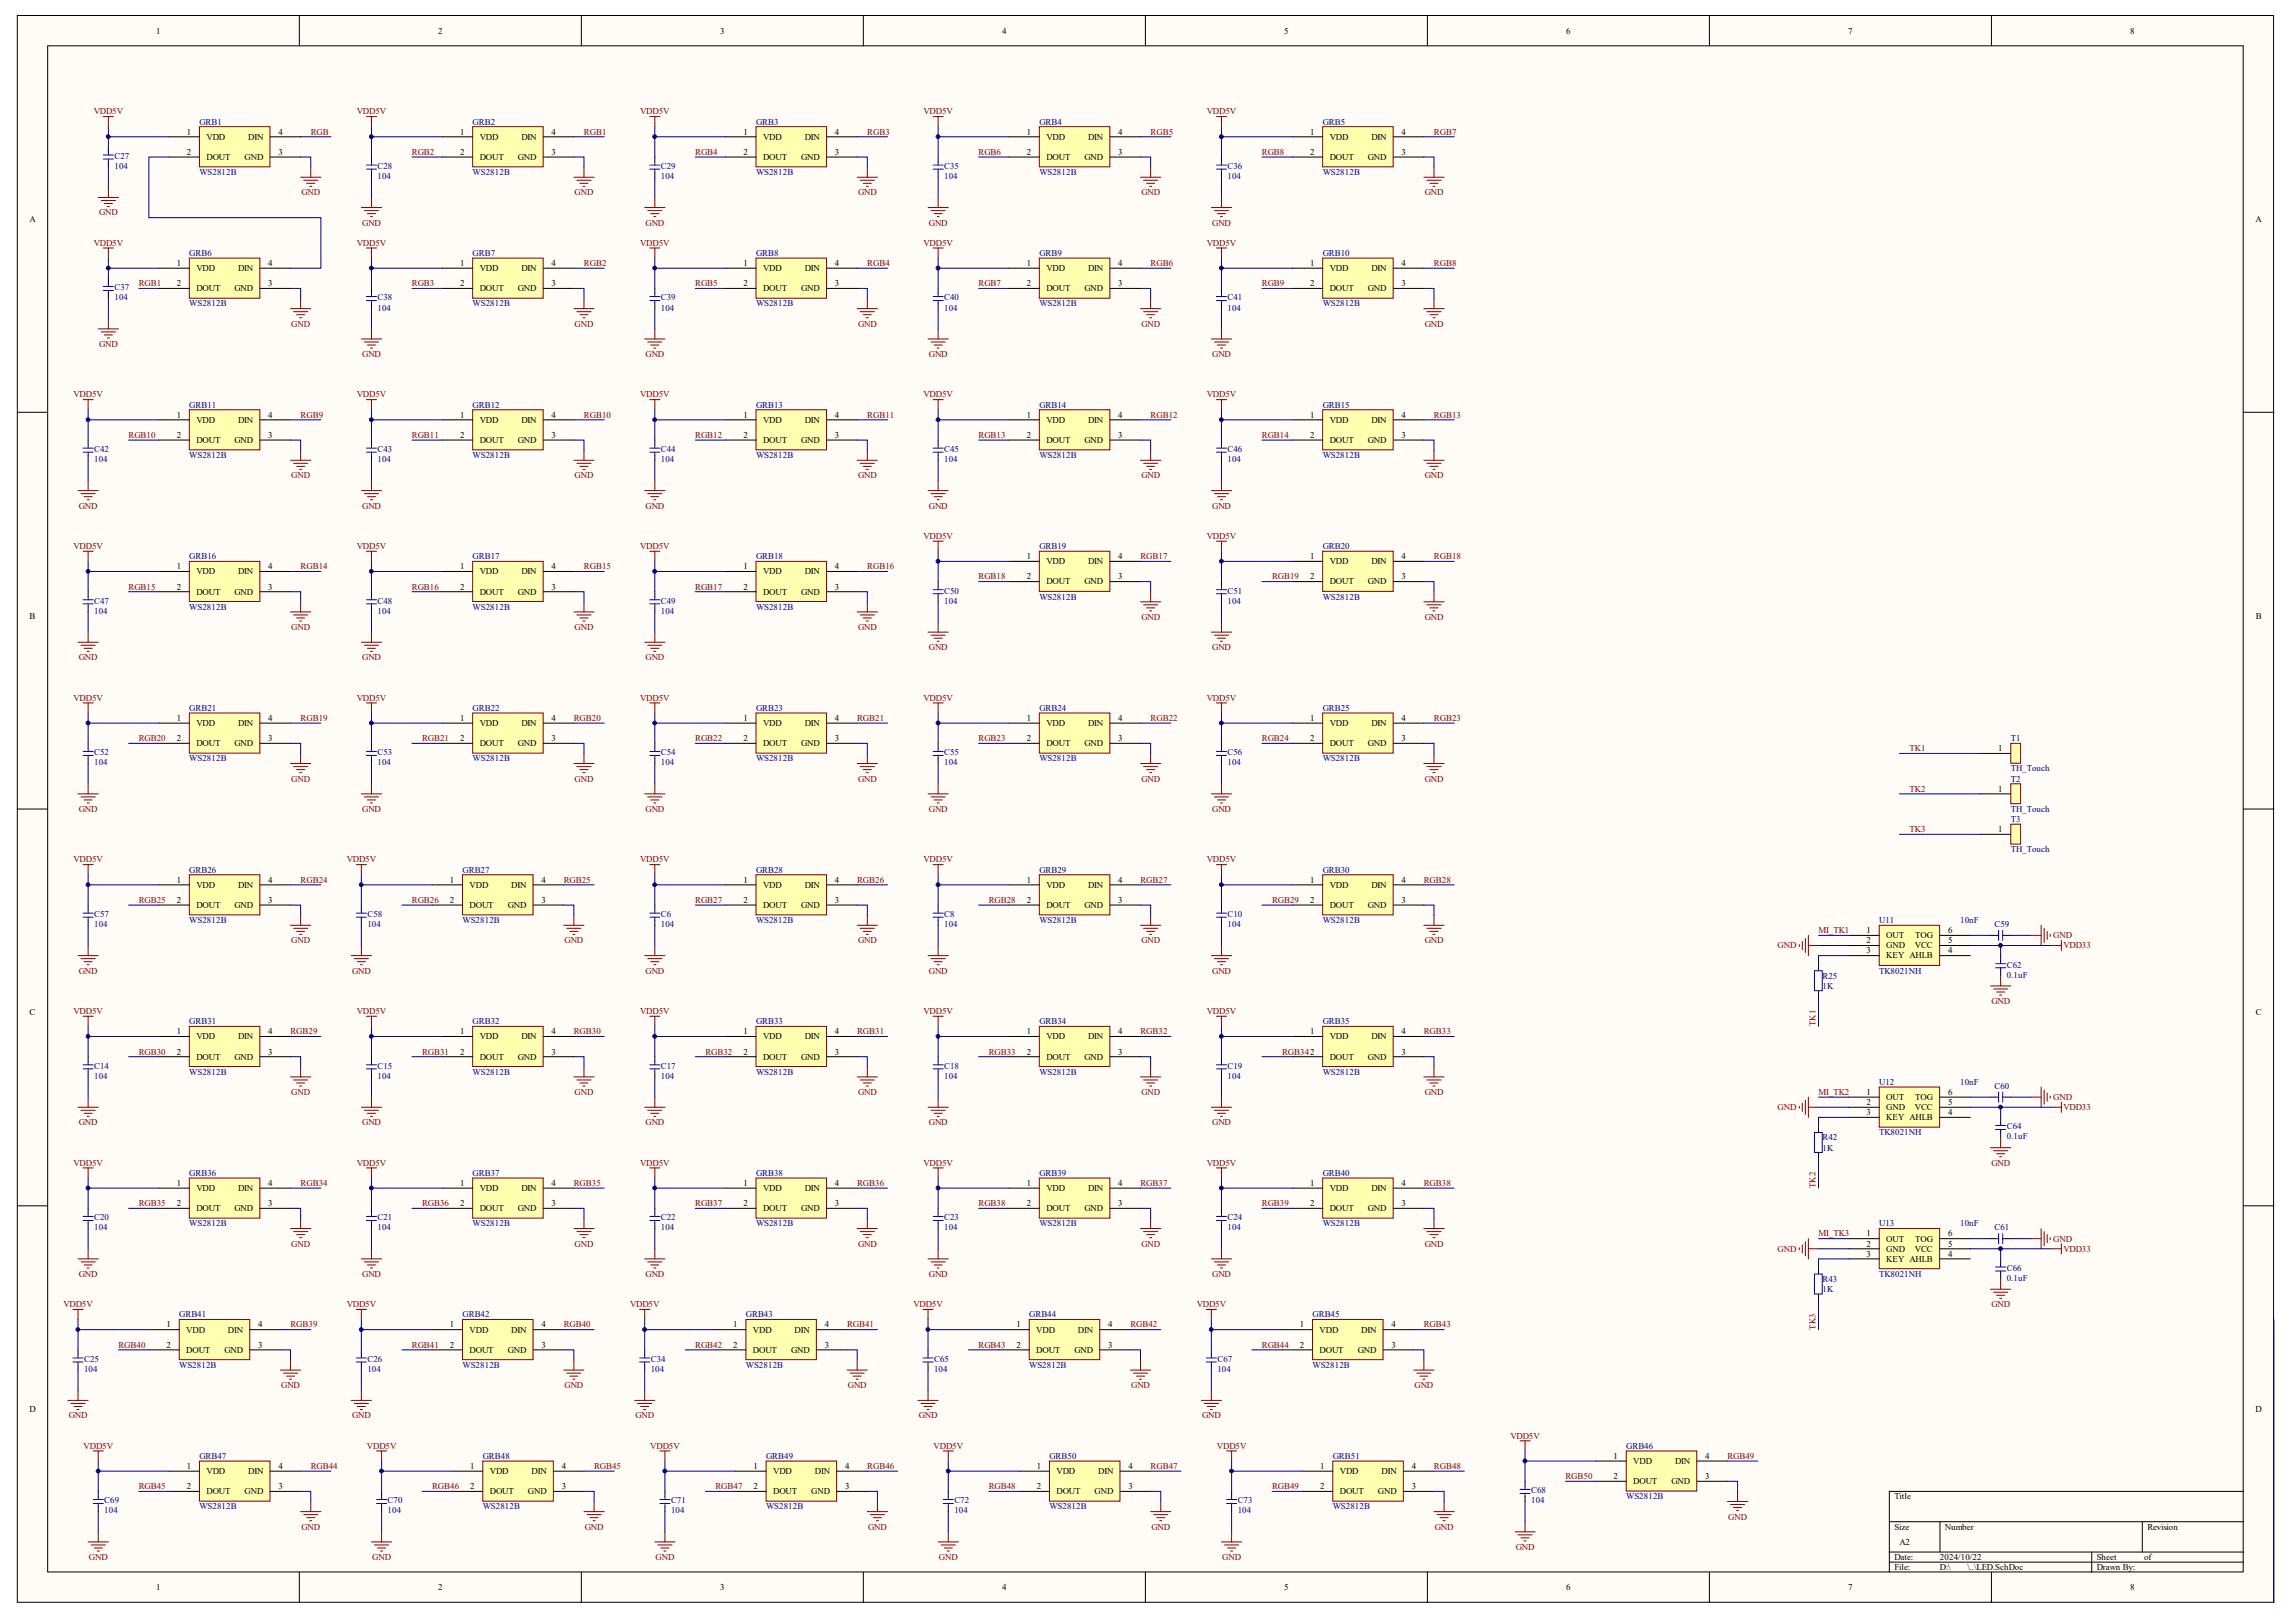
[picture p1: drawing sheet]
<svg xmlns="http://www.w3.org/2000/svg" width="297mm" height="210mm" viewBox="0 0 297 210" stroke-linecap="round" stroke-linejoin="round" font-family="sans-serif">
<defs><g id="words">
<g font-size="1.2">
<text x="20.2" y="4.3">1</text>
<text x="56.7" y="4.3">2</text>
<text x="93.2" y="4.3">3</text>
<text x="129.7" y="4.3">4</text>
<text x="166.1" y="4.3">5</text>
<text x="202.6" y="4.3">6</text>
<text x="239.1" y="4.3">7</text>
<text x="275.6" y="4.3">8</text>
<text x="24.2" y="17.4">1</text>
<text x="36" y="17.4">4</text>
<text x="59.5" y="17.4">1</text>
<text x="71.4" y="17.4">4</text>
<text x="96.2" y="17.4">1</text>
<text x="108" y="17.4">4</text>
<text x="132.8" y="17.4">1</text>
<text x="144.7" y="17.4">4</text>
<text x="169.5" y="17.4">1</text>
<text x="181.3" y="17.4">4</text>
<text x="24.2" y="20">2</text>
<text x="26.7" y="18.1">VDD</text>
<text x="26.7" y="20.7">DOUT</text>
<text x="31.6" y="20.7">GND</text>
<text x="32.1" y="18.1">DIN</text>
<text x="36" y="20">3</text>
<text x="59.5" y="20">2</text>
<text x="62.1" y="18.1">VDD</text>
<text x="62.1" y="20.7">DOUT</text>
<text x="67" y="20.7">GND</text>
<text x="67.5" y="18.1">DIN</text>
<text x="71.4" y="20">3</text>
<text x="96.2" y="20">2</text>
<text x="98.7" y="18.1">VDD</text>
<text x="98.7" y="20.7">DOUT</text>
<text x="103.6" y="20.7">GND</text>
<text x="104.1" y="18.1">DIN</text>
<text x="108" y="20">3</text>
<text x="132.8" y="20">2</text>
<text x="135.4" y="18.1">VDD</text>
<text x="135.4" y="20.7">DOUT</text>
<text x="140.3" y="20.7">GND</text>
<text x="140.8" y="18.1">DIN</text>
<text x="144.7" y="20">3</text>
<text x="169.5" y="20">2</text>
<text x="172" y="18.1">VDD</text>
<text x="172" y="20.7">DOUT</text>
<text x="177" y="20.7">GND</text>
<text x="177.4" y="18.1">DIN</text>
<text x="181.3" y="20">3</text>
<text x="3.8" y="28.7">A</text>
<text x="291.8" y="28.7">A</text>
<text x="22.9" y="34.4">1</text>
<text x="25.4" y="35.1">VDD</text>
<text x="30.8" y="35.1">DIN</text>
<text x="34.7" y="34.4">4</text>
<text x="59.5" y="34.4">1</text>
<text x="62.1" y="35.1">VDD</text>
<text x="67.5" y="35.1">DIN</text>
<text x="71.4" y="34.4">4</text>
<text x="96.2" y="34.4">1</text>
<text x="98.7" y="35.1">VDD</text>
<text x="104.1" y="35.1">DIN</text>
<text x="108" y="34.4">4</text>
<text x="132.8" y="34.4">1</text>
<text x="135.4" y="35.1">VDD</text>
<text x="140.8" y="35.1">DIN</text>
<text x="144.7" y="34.4">4</text>
<text x="169.5" y="34.4">1</text>
<text x="172" y="35.1">VDD</text>
<text x="177.4" y="35.1">DIN</text>
<text x="181.3" y="34.4">4</text>
<text x="22.9" y="37">2</text>
<text x="25.4" y="37.7">DOUT</text>
<text x="30.3" y="37.7">GND</text>
<text x="34.7" y="37">3</text>
<text x="59.5" y="37">2</text>
<text x="62.1" y="37.7">DOUT</text>
<text x="67" y="37.7">GND</text>
<text x="71.4" y="37">3</text>
<text x="96.2" y="37">2</text>
<text x="98.7" y="37.7">DOUT</text>
<text x="103.6" y="37.7">GND</text>
<text x="108" y="37">3</text>
<text x="132.8" y="37">2</text>
<text x="135.4" y="37.7">DOUT</text>
<text x="140.3" y="37.7">GND</text>
<text x="144.7" y="37">3</text>
<text x="169.5" y="37">2</text>
<text x="172" y="37.7">DOUT</text>
<text x="177" y="37.7">GND</text>
<text x="181.3" y="37">3</text>
<text x="22.9" y="54.1">1</text>
<text x="22.9" y="56.7">2</text>
<text x="25.4" y="54.7">VDD</text>
<text x="25.4" y="57.3">DOUT</text>
<text x="30.3" y="57.3">GND</text>
<text x="30.8" y="54.7">DIN</text>
<text x="34.7" y="56.7">3</text>
<text x="34.7" y="54.1">4</text>
<text x="59.5" y="54.1">1</text>
<text x="59.5" y="56.7">2</text>
<text x="62.1" y="54.7">VDD</text>
<text x="62.1" y="57.3">DOUT</text>
<text x="67" y="57.3">GND</text>
<text x="67.5" y="54.7">DIN</text>
<text x="71.4" y="56.7">3</text>
<text x="71.4" y="54.1">4</text>
<text x="96.2" y="54.1">1</text>
<text x="96.2" y="56.7">2</text>
<text x="98.7" y="54.7">VDD</text>
<text x="98.7" y="57.3">DOUT</text>
<text x="103.6" y="57.3">GND</text>
<text x="104.1" y="54.7">DIN</text>
<text x="108" y="56.7">3</text>
<text x="108" y="54.1">4</text>
<text x="132.8" y="54.1">1</text>
<text x="132.8" y="56.7">2</text>
<text x="135.4" y="54.7">VDD</text>
<text x="135.4" y="57.3">DOUT</text>
<text x="140.3" y="57.3">GND</text>
<text x="140.8" y="54.7">DIN</text>
<text x="144.7" y="56.7">3</text>
<text x="144.7" y="54.1">4</text>
<text x="169.5" y="54.1">1</text>
<text x="169.5" y="56.7">2</text>
<text x="172" y="54.7">VDD</text>
<text x="172" y="57.3">DOUT</text>
<text x="177" y="57.3">GND</text>
<text x="177.4" y="54.7">DIN</text>
<text x="181.3" y="56.7">3</text>
<text x="181.3" y="54.1">4</text>
<text x="22.9" y="73.7">1</text>
<text x="22.9" y="76.3">2</text>
<text x="25.4" y="74.3">VDD</text>
<text x="25.4" y="76.9">DOUT</text>
<text x="30.3" y="76.9">GND</text>
<text x="30.8" y="74.3">DIN</text>
<text x="34.7" y="76.3">3</text>
<text x="34.7" y="73.7">4</text>
<text x="59.5" y="73.7">1</text>
<text x="59.5" y="76.3">2</text>
<text x="62.1" y="74.3">VDD</text>
<text x="62.1" y="76.9">DOUT</text>
<text x="67" y="76.9">GND</text>
<text x="67.5" y="74.3">DIN</text>
<text x="71.4" y="76.3">3</text>
<text x="71.4" y="73.7">4</text>
<text x="96.2" y="73.7">1</text>
<text x="96.2" y="76.3">2</text>
<text x="98.7" y="74.3">VDD</text>
<text x="98.7" y="76.9">DOUT</text>
<text x="103.6" y="76.9">GND</text>
<text x="104.1" y="74.3">DIN</text>
<text x="108" y="76.3">3</text>
<text x="108" y="73.7">4</text>
<text x="132.8" y="72.4">1</text>
<text x="132.8" y="75">2</text>
<text x="135.4" y="73">VDD</text>
<text x="135.4" y="75.6">DOUT</text>
<text x="140.3" y="75.6">GND</text>
<text x="140.8" y="73">DIN</text>
<text x="144.7" y="75">3</text>
<text x="144.7" y="72.4">4</text>
<text x="169.5" y="72.4">1</text>
<text x="169.5" y="75">2</text>
<text x="172" y="73">VDD</text>
<text x="172" y="75.6">DOUT</text>
<text x="177" y="75.6">GND</text>
<text x="177.4" y="73">DIN</text>
<text x="181.3" y="75">3</text>
<text x="181.3" y="72.4">4</text>
<text x="3.8" y="80">B</text>
<text x="291.8" y="80">B</text>
<text x="22.9" y="93.3">1</text>
<text x="22.9" y="95.9">2</text>
<text x="25.4" y="94">VDD</text>
<text x="30.8" y="94">DIN</text>
<text x="34.7" y="95.9">3</text>
<text x="34.7" y="93.3">4</text>
<text x="59.5" y="93.3">1</text>
<text x="59.5" y="95.9">2</text>
<text x="62.1" y="94">VDD</text>
<text x="67.5" y="94">DIN</text>
<text x="71.4" y="95.9">3</text>
<text x="71.4" y="93.3">4</text>
<text x="96.2" y="93.3">1</text>
<text x="96.2" y="95.9">2</text>
<text x="98.7" y="94">VDD</text>
<text x="104.1" y="94">DIN</text>
<text x="108" y="95.9">3</text>
<text x="108" y="93.3">4</text>
<text x="132.8" y="93.3">1</text>
<text x="132.8" y="95.9">2</text>
<text x="135.4" y="94">VDD</text>
<text x="140.8" y="94">DIN</text>
<text x="144.7" y="95.9">3</text>
<text x="144.7" y="93.3">4</text>
<text x="169.5" y="93.3">1</text>
<text x="169.5" y="95.9">2</text>
<text x="172" y="94">VDD</text>
<text x="177.4" y="94">DIN</text>
<text x="181.3" y="95.9">3</text>
<text x="181.3" y="93.3">4</text>
<text x="25.4" y="96.6">DOUT</text>
<text x="30.3" y="96.6">GND</text>
<text x="62.1" y="96.6">DOUT</text>
<text x="67" y="96.6">GND</text>
<text x="98.7" y="96.6">DOUT</text>
<text x="103.6" y="96.6">GND</text>
<text x="135.4" y="96.6">DOUT</text>
<text x="140.3" y="96.6">GND</text>
<text x="172" y="96.6">DOUT</text>
<text x="177" y="96.6">GND</text>
<text x="258.5" y="97.2">1</text>
<text x="258.5" y="102.5">1</text>
<text x="258.5" y="107.7">1</text>
<text x="22.9" y="114.2">1</text>
<text x="22.9" y="116.8">2</text>
<text x="25.4" y="114.9">VDD</text>
<text x="25.4" y="117.5">DOUT</text>
<text x="30.3" y="117.5">GND</text>
<text x="30.8" y="114.9">DIN</text>
<text x="34.7" y="116.8">3</text>
<text x="34.7" y="114.2">4</text>
<text x="58.2" y="114.2">1</text>
<text x="58.2" y="116.8">2</text>
<text x="60.8" y="114.9">VDD</text>
<text x="60.8" y="117.5">DOUT</text>
<text x="65.7" y="117.5">GND</text>
<text x="66.2" y="114.9">DIN</text>
<text x="70.1" y="116.8">3</text>
<text x="70.1" y="114.2">4</text>
<text x="96.2" y="114.2">1</text>
<text x="96.2" y="116.8">2</text>
<text x="98.7" y="114.9">VDD</text>
<text x="98.7" y="117.5">DOUT</text>
<text x="103.6" y="117.5">GND</text>
<text x="104.1" y="114.9">DIN</text>
<text x="108" y="116.8">3</text>
<text x="108" y="114.2">4</text>
<text x="132.8" y="114.2">1</text>
<text x="132.8" y="116.8">2</text>
<text x="135.4" y="114.9">VDD</text>
<text x="135.4" y="117.5">DOUT</text>
<text x="140.3" y="117.5">GND</text>
<text x="140.8" y="114.9">DIN</text>
<text x="144.7" y="116.8">3</text>
<text x="144.7" y="114.2">4</text>
<text x="169.5" y="114.2">1</text>
<text x="169.5" y="116.8">2</text>
<text x="172" y="114.9">VDD</text>
<text x="172" y="117.5">DOUT</text>
<text x="177" y="117.5">GND</text>
<text x="177.4" y="114.9">DIN</text>
<text x="181.3" y="116.8">3</text>
<text x="181.3" y="114.2">4</text>
<text x="241.5" y="120.8">1</text>
<text x="241.5" y="122.1">2</text>
<text x="241.5" y="123.4">3</text>
<text x="244" y="121.4">OUT</text>
<text x="244" y="122.7">GND</text>
<text x="244" y="124">KEY AHLB</text>
<text x="247.7" y="122.7">VCC</text>
<text x="247.8" y="121.4">TOG</text>
<text x="252" y="120.8">6</text>
<text x="252" y="122.1">5</text>
<text x="252" y="123.4">4</text>
<text x="3.8" y="131.4">C</text>
<text x="291.8" y="131.4">C</text>
<text x="22.9" y="133.8">1</text>
<text x="22.9" y="136.5">2</text>
<text x="25.4" y="134.5">VDD</text>
<text x="25.4" y="137.1">DOUT</text>
<text x="30.3" y="137.1">GND</text>
<text x="30.8" y="134.5">DIN</text>
<text x="34.7" y="136.5">3</text>
<text x="34.7" y="133.8">4</text>
<text x="59.5" y="133.8">1</text>
<text x="59.5" y="136.5">2</text>
<text x="62.1" y="134.5">VDD</text>
<text x="62.1" y="137.1">DOUT</text>
<text x="67" y="137.1">GND</text>
<text x="67.5" y="134.5">DIN</text>
<text x="71.4" y="136.5">3</text>
<text x="71.4" y="133.8">4</text>
<text x="96.2" y="133.8">1</text>
<text x="96.2" y="136.5">2</text>
<text x="98.7" y="134.5">VDD</text>
<text x="98.7" y="137.1">DOUT</text>
<text x="103.6" y="137.1">GND</text>
<text x="104.1" y="134.5">DIN</text>
<text x="108" y="136.5">3</text>
<text x="108" y="133.8">4</text>
<text x="132.8" y="133.8">1</text>
<text x="132.8" y="136.5">2</text>
<text x="135.4" y="134.5">VDD</text>
<text x="135.4" y="137.1">DOUT</text>
<text x="140.3" y="137.1">GND</text>
<text x="140.8" y="134.5">DIN</text>
<text x="144.7" y="136.5">3</text>
<text x="144.7" y="133.8">4</text>
<text x="169.5" y="133.8">1</text>
<text x="172" y="134.5">VDD</text>
<text x="172" y="137.1">DOUT</text>
<text x="177" y="137.1">GND</text>
<text x="177.4" y="134.5">DIN</text>
<text x="181.3" y="136.5">3</text>
<text x="181.3" y="133.8">4</text>
<text x="241.5" y="141.7">1</text>
<text x="241.5" y="143">2</text>
<text x="244" y="142.4">OUT</text>
<text x="244" y="143.7">GND</text>
<text x="247.7" y="143.7">VCC</text>
<text x="247.8" y="142.4">TOG</text>
<text x="252" y="141.7">6</text>
<text x="252" y="143">5</text>
<text x="241.5" y="144.3">3</text>
<text x="244" y="145">KEY AHLB</text>
<text x="252" y="144.3">4</text>
<text x="22.9" y="153.5">1</text>
<text x="25.4" y="154.1">VDD</text>
<text x="30.8" y="154.1">DIN</text>
<text x="34.7" y="153.5">4</text>
<text x="59.5" y="153.5">1</text>
<text x="62.1" y="154.1">VDD</text>
<text x="67.5" y="154.1">DIN</text>
<text x="71.4" y="153.5">4</text>
<text x="96.2" y="153.5">1</text>
<text x="98.7" y="154.1">VDD</text>
<text x="104.1" y="154.1">DIN</text>
<text x="108" y="153.5">4</text>
<text x="132.8" y="153.5">1</text>
<text x="135.4" y="154.1">VDD</text>
<text x="140.8" y="154.1">DIN</text>
<text x="144.7" y="153.5">4</text>
<text x="169.5" y="153.5">1</text>
<text x="172" y="154.1">VDD</text>
<text x="177.4" y="154.1">DIN</text>
<text x="181.3" y="153.5">4</text>
<text x="22.9" y="156.1">2</text>
<text x="25.4" y="156.7">DOUT</text>
<text x="30.3" y="156.7">GND</text>
<text x="34.7" y="156.1">3</text>
<text x="59.5" y="156.1">2</text>
<text x="62.1" y="156.7">DOUT</text>
<text x="67" y="156.7">GND</text>
<text x="71.4" y="156.1">3</text>
<text x="96.2" y="156.1">2</text>
<text x="98.7" y="156.7">DOUT</text>
<text x="103.6" y="156.7">GND</text>
<text x="108" y="156.1">3</text>
<text x="132.8" y="156.1">2</text>
<text x="135.4" y="156.7">DOUT</text>
<text x="140.3" y="156.7">GND</text>
<text x="144.7" y="156.1">3</text>
<text x="169.5" y="156.1">2</text>
<text x="172" y="156.7">DOUT</text>
<text x="177" y="156.7">GND</text>
<text x="181.3" y="156.1">3</text>
<text x="241.5" y="160">1</text>
<text x="241.5" y="161.3">2</text>
<text x="244" y="160.7">OUT</text>
<text x="244" y="162">GND</text>
<text x="247.7" y="162">VCC</text>
<text x="247.8" y="160.7">TOG</text>
<text x="252" y="160">6</text>
<text x="252" y="161.3">5</text>
<text x="241.5" y="162.6">3</text>
<text x="244" y="163.3">KEY AHLB</text>
<text x="252" y="162.6">4</text>
<text x="21.5" y="171.8">1</text>
<text x="24.1" y="172.4">VDD</text>
<text x="29.5" y="172.4">DIN</text>
<text x="33.4" y="171.8">4</text>
<text x="58.2" y="171.8">1</text>
<text x="60.8" y="172.4">VDD</text>
<text x="66.2" y="172.4">DIN</text>
<text x="70.1" y="171.8">4</text>
<text x="94.9" y="171.8">1</text>
<text x="97.4" y="172.4">VDD</text>
<text x="102.8" y="172.4">DIN</text>
<text x="106.7" y="171.8">4</text>
<text x="131.5" y="171.8">1</text>
<text x="134.1" y="172.4">VDD</text>
<text x="139.5" y="172.4">DIN</text>
<text x="143.4" y="171.8">4</text>
<text x="168.2" y="171.8">1</text>
<text x="170.7" y="172.4">VDD</text>
<text x="176.1" y="172.4">DIN</text>
<text x="180" y="171.8">4</text>
<text x="21.5" y="174.4">2</text>
<text x="24.1" y="175.1">DOUT</text>
<text x="29" y="175.1">GND</text>
<text x="33.4" y="174.4">3</text>
<text x="58.2" y="174.4">2</text>
<text x="60.8" y="175.1">DOUT</text>
<text x="65.7" y="175.1">GND</text>
<text x="70.1" y="174.4">3</text>
<text x="94.9" y="174.4">2</text>
<text x="97.4" y="175.1">DOUT</text>
<text x="102.3" y="175.1">GND</text>
<text x="106.7" y="174.4">3</text>
<text x="131.5" y="174.4">2</text>
<text x="134.1" y="175.1">DOUT</text>
<text x="139" y="175.1">GND</text>
<text x="143.4" y="174.4">3</text>
<text x="168.2" y="174.4">2</text>
<text x="170.7" y="175.1">DOUT</text>
<text x="175.6" y="175.1">GND</text>
<text x="180" y="174.4">3</text>
<text x="3.8" y="182.7">D</text>
<text x="291.8" y="182.7">D</text>
<text x="24.2" y="190.1">1</text>
<text x="26.7" y="190.8">VDD</text>
<text x="32.1" y="190.8">DIN</text>
<text x="36" y="190.1">4</text>
<text x="60.8" y="190.1">1</text>
<text x="63.4" y="190.8">VDD</text>
<text x="68.8" y="190.8">DIN</text>
<text x="72.7" y="190.1">4</text>
<text x="97.5" y="190.1">1</text>
<text x="100" y="190.8">VDD</text>
<text x="105.4" y="190.8">DIN</text>
<text x="109.3" y="190.1">4</text>
<text x="134.1" y="190.1">1</text>
<text x="136.7" y="190.8">VDD</text>
<text x="142.1" y="190.8">DIN</text>
<text x="146" y="190.1">4</text>
<text x="170.8" y="190.1">1</text>
<text x="173.3" y="190.8">VDD</text>
<text x="178.7" y="190.8">DIN</text>
<text x="182.6" y="190.1">4</text>
<text x="208.8" y="188.8">1</text>
<text x="208.8" y="191.4">2</text>
<text x="211.3" y="189.4">VDD</text>
<text x="216.7" y="189.4">DIN</text>
<text x="220.6" y="191.4">3</text>
<text x="220.6" y="188.8">4</text>
<text x="24.2" y="192.7">2</text>
<text x="26.7" y="193.4">DOUT</text>
<text x="31.6" y="193.4">GND</text>
<text x="36" y="192.7">3</text>
<text x="60.8" y="192.7">2</text>
<text x="63.4" y="193.4">DOUT</text>
<text x="68.3" y="193.4">GND</text>
<text x="72.7" y="192.7">3</text>
<text x="97.5" y="192.7">2</text>
<text x="100" y="193.4">DOUT</text>
<text x="105" y="193.4">GND</text>
<text x="109.3" y="192.7">3</text>
<text x="134.1" y="192.7">2</text>
<text x="136.7" y="193.4">DOUT</text>
<text x="141.6" y="193.4">GND</text>
<text x="146" y="192.7">3</text>
<text x="170.8" y="192.7">2</text>
<text x="173.3" y="193.4">DOUT</text>
<text x="178.3" y="193.4">GND</text>
<text x="182.6" y="192.7">3</text>
<text x="211.3" y="192.1">DOUT</text>
<text x="216.2" y="192.1">GND</text>
<text x="245.1" y="194">Title</text>
<text x="245.1" y="198">Size</text>
<text x="251.6" y="198">Number</text>
<text x="277.8" y="198">Revision</text>
<text x="245.1" y="201.9">Date:</text>
<text x="245.1" y="203.2">File:</text>
<text x="245.7" y="199.9">A2</text>
<text x="251" y="201.9">2024/10/22</text>
<text x="251" y="203.2">D:\</text>
<text x="254.5" y="203.2">\..\LED.SchDoc</text>
<text x="271.3" y="201.9">Sheet</text>
<text x="271.3" y="203.2">Drawn By:</text>
<text x="277.4" y="201.9">of</text>
<text x="20.2" y="205.8">1</text>
<text x="56.7" y="205.8">2</text>
<text x="93.2" y="205.8">3</text>
<text x="129.7" y="205.8">4</text>
<text x="166.1" y="205.8">5</text>
<text x="202.6" y="205.8">6</text>
<text x="239.1" y="205.8">7</text>
<text x="275.6" y="205.8">8</text>
</g>
<g font-size="1.2" fill="#800000">
<text x="12.1" y="14.8">VDD5V</text>
<text x="40.2" y="17.4">RGB</text>
<text x="46.2" y="14.8">VDD5V</text>
<text x="75.6" y="17.4">RGB1</text>
<text x="82.8" y="14.8">VDD5V</text>
<text x="112.2" y="17.4">RGB3</text>
<text x="119.5" y="14.8">VDD5V</text>
<text x="148.9" y="17.4">RGB5</text>
<text x="156.1" y="14.8">VDD5V</text>
<text x="185.5" y="17.4">RGB7</text>
<text x="53.3" y="20">RGB2</text>
<text x="90" y="20">RGB4</text>
<text x="126.6" y="20">RGB6</text>
<text x="163.3" y="20">RGB8</text>
<text x="12.8" y="27.9">GND</text>
<text x="39" y="25.3">GND</text>
<text x="46.9" y="29.2">GND</text>
<text x="74.3" y="25.3">GND</text>
<text x="83.5" y="29.2">GND</text>
<text x="111" y="25.3">GND</text>
<text x="120.2" y="29.2">GND</text>
<text x="147.7" y="25.3">GND</text>
<text x="156.8" y="29.2">GND</text>
<text x="184.3" y="25.3">GND</text>
<text x="12.1" y="31.8">VDD5V</text>
<text x="46.2" y="31.8">VDD5V</text>
<text x="75.6" y="34.4">RGB2</text>
<text x="82.8" y="31.8">VDD5V</text>
<text x="112.2" y="34.4">RGB4</text>
<text x="119.5" y="31.8">VDD5V</text>
<text x="148.9" y="34.4">RGB6</text>
<text x="156.1" y="31.8">VDD5V</text>
<text x="185.5" y="34.4">RGB8</text>
<text x="17.9" y="37">RGB1</text>
<text x="53.3" y="37">RGB3</text>
<text x="90" y="37">RGB5</text>
<text x="126.6" y="37">RGB7</text>
<text x="163.3" y="37">RGB9</text>
<text x="12.8" y="44.9">GND</text>
<text x="37.7" y="42.3">GND</text>
<text x="46.9" y="46.2">GND</text>
<text x="74.3" y="42.3">GND</text>
<text x="83.5" y="46.2">GND</text>
<text x="111" y="42.3">GND</text>
<text x="120.2" y="46.2">GND</text>
<text x="147.7" y="42.3">GND</text>
<text x="156.8" y="46.2">GND</text>
<text x="184.3" y="42.3">GND</text>
<text x="9.5" y="51.4">VDD5V</text>
<text x="46.2" y="51.4">VDD5V</text>
<text x="82.8" y="51.4">VDD5V</text>
<text x="119.5" y="51.4">VDD5V</text>
<text x="156.1" y="51.4">VDD5V</text>
<text x="16.6" y="56.7">RGB10</text>
<text x="38.9" y="54.1">RGB9</text>
<text x="53.3" y="56.7">RGB11</text>
<text x="75.6" y="54.1">RGB10</text>
<text x="90" y="56.7">RGB12</text>
<text x="112.2" y="54.1">RGB11</text>
<text x="126.6" y="56.7">RGB13</text>
<text x="148.9" y="54.1">RGB12</text>
<text x="163.3" y="56.7">RGB14</text>
<text x="185.5" y="54.1">RGB13</text>
<text x="10.2" y="65.8">GND</text>
<text x="37.7" y="61.9">GND</text>
<text x="46.9" y="65.8">GND</text>
<text x="74.3" y="61.9">GND</text>
<text x="83.5" y="65.8">GND</text>
<text x="111" y="61.9">GND</text>
<text x="120.2" y="65.8">GND</text>
<text x="147.7" y="61.9">GND</text>
<text x="156.8" y="65.8">GND</text>
<text x="184.3" y="61.9">GND</text>
<text x="9.5" y="71.1">VDD5V</text>
<text x="46.2" y="71.1">VDD5V</text>
<text x="82.8" y="71.1">VDD5V</text>
<text x="119.5" y="69.7">VDD5V</text>
<text x="156.1" y="69.7">VDD5V</text>
<text x="16.6" y="76.3">RGB15</text>
<text x="38.9" y="73.7">RGB14</text>
<text x="53.3" y="76.3">RGB16</text>
<text x="75.6" y="73.7">RGB15</text>
<text x="90" y="76.3">RGB17</text>
<text x="112.2" y="73.7">RGB16</text>
<text x="126.6" y="75">RGB18</text>
<text x="147.6" y="72.4">RGB17</text>
<text x="164.6" y="75">RGB19</text>
<text x="185.5" y="72.4">RGB18</text>
<text x="37.7" y="81.5">GND</text>
<text x="74.3" y="81.5">GND</text>
<text x="111" y="81.5">GND</text>
<text x="147.7" y="80.2">GND</text>
<text x="184.3" y="80.2">GND</text>
<text x="10.2" y="85.4">GND</text>
<text x="46.9" y="85.4">GND</text>
<text x="83.5" y="85.4">GND</text>
<text x="120.2" y="84.1">GND</text>
<text x="156.8" y="84.1">GND</text>
<text x="9.5" y="90.7">VDD5V</text>
<text x="17.9" y="95.9">RGB20</text>
<text x="38.9" y="93.3">RGB19</text>
<text x="46.2" y="90.7">VDD5V</text>
<text x="54.6" y="95.9">RGB21</text>
<text x="74.2" y="93.3">RGB20</text>
<text x="82.8" y="90.7">VDD5V</text>
<text x="90" y="95.9">RGB22</text>
<text x="110.9" y="93.3">RGB21</text>
<text x="119.5" y="90.7">VDD5V</text>
<text x="126.6" y="95.9">RGB23</text>
<text x="148.9" y="93.3">RGB22</text>
<text x="156.1" y="90.7">VDD5V</text>
<text x="163.3" y="95.9">RGB24</text>
<text x="185.5" y="93.3">RGB23</text>
<text x="37.7" y="101.1">GND</text>
<text x="74.3" y="101.1">GND</text>
<text x="111" y="101.1">GND</text>
<text x="147.7" y="101.1">GND</text>
<text x="184.3" y="101.1">GND</text>
<text x="247" y="97.2">TK1</text>
<text x="10.2" y="105.1">GND</text>
<text x="46.9" y="105.1">GND</text>
<text x="83.5" y="105.1">GND</text>
<text x="120.2" y="105.1">GND</text>
<text x="156.8" y="105.1">GND</text>
<text x="247" y="102.5">TK2</text>
<text x="247" y="107.7">TK3</text>
<text x="9.5" y="111.6">VDD5V</text>
<text x="44.9" y="111.6">VDD5V</text>
<text x="82.8" y="111.6">VDD5V</text>
<text x="119.5" y="111.6">VDD5V</text>
<text x="156.1" y="111.6">VDD5V</text>
<text x="17.9" y="116.8">RGB25</text>
<text x="38.9" y="114.2">RGB24</text>
<text x="53.3" y="116.8">RGB26</text>
<text x="72.9" y="114.2">RGB25</text>
<text x="90" y="116.8">RGB27</text>
<text x="110.9" y="114.2">RGB26</text>
<text x="127.9" y="116.8">RGB28</text>
<text x="147.6" y="114.2">RGB27</text>
<text x="164.6" y="116.8">RGB29</text>
<text x="184.2" y="114.2">RGB28</text>
<text x="37.7" y="122.1">GND</text>
<text x="73" y="122.1">GND</text>
<text x="111" y="122.1">GND</text>
<text x="147.7" y="122.1">GND</text>
<text x="184.3" y="122.1">GND</text>
<text x="230" y="122.7">GND</text>
<text x="235.3" y="120.8">MI_TK1</text>
<text x="265.6" y="121.4">GND</text>
<text x="266.9" y="122.7">VDD33</text>
<text x="9.5" y="131.2">VDD5V</text>
<text x="10.2" y="126">GND</text>
<text x="45.5" y="126">GND</text>
<text x="46.2" y="131.2">VDD5V</text>
<text x="82.8" y="131.2">VDD5V</text>
<text x="83.5" y="126">GND</text>
<text x="119.5" y="131.2">VDD5V</text>
<text x="120.2" y="126">GND</text>
<text x="156.1" y="131.2">VDD5V</text>
<text x="156.8" y="126">GND</text>
<text x="257.6" y="129.9">GND</text>
<text x="17.9" y="136.5">RGB30</text>
<text x="37.6" y="133.8">RGB29</text>
<text x="54.6" y="136.5">RGB31</text>
<text x="74.2" y="133.8">RGB30</text>
<text x="91.3" y="136.5">RGB32</text>
<text x="110.9" y="133.8">RGB31</text>
<text x="127.9" y="136.5">RGB33</text>
<text x="147.6" y="133.8">RGB32</text>
<text x="165.9" y="136.5">RGB342</text>
<text x="184.2" y="133.8">RGB33</text>
<text x="37.7" y="141.7">GND</text>
<text x="74.3" y="141.7">GND</text>
<text x="111" y="141.7">GND</text>
<text x="147.7" y="141.7">GND</text>
<text x="184.3" y="141.7">GND</text>
<text x="230" y="143.7">GND</text>
<text x="235.3" y="141.7">MI_TK2</text>
<text x="265.6" y="142.4">GND</text>
<text x="266.9" y="143.7">VDD33</text>
<text x="10.2" y="145.6">GND</text>
<text x="46.9" y="145.6">GND</text>
<text x="83.5" y="145.6">GND</text>
<text x="120.2" y="145.6">GND</text>
<text x="156.8" y="145.6">GND</text>
<text x="9.5" y="150.9">VDD5V</text>
<text x="38.9" y="153.5">RGB34</text>
<text x="46.2" y="150.9">VDD5V</text>
<text x="74.2" y="153.5">RGB35</text>
<text x="82.8" y="150.9">VDD5V</text>
<text x="110.9" y="153.5">RGB36</text>
<text x="119.5" y="150.9">VDD5V</text>
<text x="147.6" y="153.5">RGB37</text>
<text x="156.1" y="150.9">VDD5V</text>
<text x="184.2" y="153.5">RGB38</text>
<text x="257.6" y="150.9">GND</text>
<text x="17.9" y="156.1">RGB35</text>
<text x="37.7" y="161.3">GND</text>
<text x="54.6" y="156.1">RGB36</text>
<text x="74.3" y="161.3">GND</text>
<text x="90" y="156.1">RGB37</text>
<text x="111" y="161.3">GND</text>
<text x="126.6" y="156.1">RGB38</text>
<text x="147.7" y="161.3">GND</text>
<text x="163.3" y="156.1">RGB39</text>
<text x="184.3" y="161.3">GND</text>
<text x="230" y="162">GND</text>
<text x="235.3" y="160">MI_TK3</text>
<text x="265.6" y="160.7">GND</text>
<text x="266.9" y="162">VDD33</text>
<text x="10.2" y="165.2">GND</text>
<text x="46.9" y="165.2">GND</text>
<text x="83.5" y="165.2">GND</text>
<text x="120.2" y="165.2">GND</text>
<text x="156.8" y="165.2">GND</text>
<text x="8.2" y="169.2">VDD5V</text>
<text x="37.6" y="171.8">RGB39</text>
<text x="44.9" y="169.2">VDD5V</text>
<text x="72.9" y="171.8">RGB40</text>
<text x="81.5" y="169.2">VDD5V</text>
<text x="109.6" y="171.8">RGB41</text>
<text x="118.2" y="169.2">VDD5V</text>
<text x="146.2" y="171.8">RGB42</text>
<text x="154.8" y="169.2">VDD5V</text>
<text x="184.2" y="171.8">RGB43</text>
<text x="257.6" y="169.2">GND</text>
<text x="15.3" y="174.4">RGB40</text>
<text x="36.4" y="179.6">GND</text>
<text x="53.3" y="174.4">RGB41</text>
<text x="73" y="179.6">GND</text>
<text x="90" y="174.4">RGB42</text>
<text x="109.7" y="179.6">GND</text>
<text x="126.6" y="174.4">RGB43</text>
<text x="146.3" y="179.6">GND</text>
<text x="163.3" y="174.4">RGB44</text>
<text x="183" y="179.6">GND</text>
<text x="8.9" y="183.6">GND</text>
<text x="45.5" y="183.6">GND</text>
<text x="82.2" y="183.6">GND</text>
<text x="118.9" y="183.6">GND</text>
<text x="155.5" y="183.6">GND</text>
<text x="10.8" y="187.5">VDD5V</text>
<text x="40.2" y="190.1">RGB44</text>
<text x="47.5" y="187.5">VDD5V</text>
<text x="76.9" y="190.1">RGB45</text>
<text x="84.1" y="187.5">VDD5V</text>
<text x="112.2" y="190.1">RGB46</text>
<text x="120.8" y="187.5">VDD5V</text>
<text x="148.9" y="190.1">RGB47</text>
<text x="157.4" y="187.5">VDD5V</text>
<text x="185.5" y="190.1">RGB48</text>
<text x="195.4" y="186.2">VDD5V</text>
<text x="202.5" y="191.4">RGB50</text>
<text x="223.5" y="188.8">RGB49</text>
<text x="17.9" y="192.7">RGB45</text>
<text x="39" y="198">GND</text>
<text x="55.9" y="192.7">RGB46</text>
<text x="75.7" y="198">GND</text>
<text x="92.6" y="192.7">RGB47</text>
<text x="112.3" y="198">GND</text>
<text x="127.9" y="192.7">RGB48</text>
<text x="149" y="198">GND</text>
<text x="164.6" y="192.7">RGB49</text>
<text x="185.6" y="198">GND</text>
<text x="223.6" y="196.6">GND</text>
<text x="11.5" y="201.9">GND</text>
<text x="48.2" y="201.9">GND</text>
<text x="84.8" y="201.9">GND</text>
<text x="121.5" y="201.9">GND</text>
<text x="158.1" y="201.9">GND</text>
<text x="196.1" y="200.6">GND</text>
</g>
<g font-size="1.2" fill="#000080">
<text x="25.8" y="16.1">GRB1</text>
<text x="61.1" y="16.1">GRB2</text>
<text x="97.8" y="16.1">GRB3</text>
<text x="134.5" y="16.1">GRB4</text>
<text x="171.1" y="16.1">GRB5</text>
<text x="14.8" y="20.6">C27</text>
<text x="14.8" y="21.9">104</text>
<text x="25.8" y="22.7">WS2812B</text>
<text x="48.8" y="21.9">C28</text>
<text x="48.8" y="23.2">104</text>
<text x="61.1" y="22.7">WS2812B</text>
<text x="85.5" y="21.9">C29</text>
<text x="85.5" y="23.2">104</text>
<text x="97.8" y="22.7">WS2812B</text>
<text x="122.2" y="21.9">C35</text>
<text x="122.2" y="23.2">104</text>
<text x="134.5" y="22.7">WS2812B</text>
<text x="158.8" y="21.9">C36</text>
<text x="158.8" y="23.2">104</text>
<text x="171.1" y="22.7">WS2812B</text>
<text x="24.5" y="33.1">GRB6</text>
<text x="61.1" y="33.1">GRB7</text>
<text x="97.8" y="33.1">GRB8</text>
<text x="134.5" y="33.1">GRB9</text>
<text x="171.1" y="33.1">GRB10</text>
<text x="14.8" y="37.6">C37</text>
<text x="14.8" y="38.9">104</text>
<text x="24.5" y="39.7">WS2812B</text>
<text x="48.8" y="38.9">C38</text>
<text x="48.8" y="40.2">104</text>
<text x="61.1" y="39.7">WS2812B</text>
<text x="85.5" y="38.9">C39</text>
<text x="85.5" y="40.2">104</text>
<text x="97.8" y="39.7">WS2812B</text>
<text x="122.2" y="38.9">C40</text>
<text x="122.2" y="40.2">104</text>
<text x="134.5" y="39.7">WS2812B</text>
<text x="158.8" y="38.9">C41</text>
<text x="158.8" y="40.2">104</text>
<text x="171.1" y="39.7">WS2812B</text>
<text x="24.5" y="52.7">GRB11</text>
<text x="61.1" y="52.7">GRB12</text>
<text x="97.8" y="52.7">GRB13</text>
<text x="134.5" y="52.7">GRB14</text>
<text x="171.1" y="52.7">GRB15</text>
<text x="12.2" y="58.5">C42</text>
<text x="12.2" y="59.8">104</text>
<text x="24.5" y="59.3">WS2812B</text>
<text x="48.8" y="58.5">C43</text>
<text x="48.8" y="59.8">104</text>
<text x="61.1" y="59.3">WS2812B</text>
<text x="85.5" y="58.5">C44</text>
<text x="85.5" y="59.8">104</text>
<text x="97.8" y="59.3">WS2812B</text>
<text x="122.2" y="58.5">C45</text>
<text x="122.2" y="59.8">104</text>
<text x="134.5" y="59.3">WS2812B</text>
<text x="158.8" y="58.5">C46</text>
<text x="158.8" y="59.8">104</text>
<text x="171.1" y="59.3">WS2812B</text>
<text x="134.5" y="71.1">GRB19</text>
<text x="171.1" y="71.1">GRB20</text>
<text x="24.5" y="72.4">GRB16</text>
<text x="61.1" y="72.4">GRB17</text>
<text x="97.8" y="72.4">GRB18</text>
<text x="122.2" y="76.8">C50</text>
<text x="134.5" y="77.6">WS2812B</text>
<text x="158.8" y="76.8">C51</text>
<text x="171.1" y="77.6">WS2812B</text>
<text x="12.2" y="78.1">C47</text>
<text x="12.2" y="79.4">104</text>
<text x="24.5" y="78.9">WS2812B</text>
<text x="48.8" y="78.1">C48</text>
<text x="48.8" y="79.4">104</text>
<text x="61.1" y="78.9">WS2812B</text>
<text x="85.5" y="78.1">C49</text>
<text x="85.5" y="79.4">104</text>
<text x="97.8" y="78.9">WS2812B</text>
<text x="122.2" y="78.1">104</text>
<text x="158.8" y="78.1">104</text>
<text x="24.5" y="92">GRB21</text>
<text x="61.1" y="92">GRB22</text>
<text x="97.8" y="92">GRB23</text>
<text x="134.5" y="92">GRB24</text>
<text x="171.1" y="92">GRB25</text>
<text x="260.1" y="95.9">T1</text>
<text x="12.2" y="97.7">C52</text>
<text x="12.2" y="99.1">104</text>
<text x="24.5" y="98.5">WS2812B</text>
<text x="48.8" y="97.7">C53</text>
<text x="48.8" y="99.1">104</text>
<text x="61.1" y="98.5">WS2812B</text>
<text x="85.5" y="97.7">C54</text>
<text x="85.5" y="99.1">104</text>
<text x="97.8" y="98.5">WS2812B</text>
<text x="122.2" y="97.7">C55</text>
<text x="122.2" y="99.1">104</text>
<text x="134.5" y="98.5">WS2812B</text>
<text x="158.8" y="97.7">C56</text>
<text x="158.8" y="99.1">104</text>
<text x="171.1" y="98.5">WS2812B</text>
<text x="260.1" y="99.8">TH_Touch</text>
<text x="260.1" y="101.1">T2</text>
<text x="260.1" y="105.1">TH_Touch</text>
<text x="260.1" y="106.4">T3</text>
<text x="24.5" y="112.9">GRB26</text>
<text x="59.8" y="112.9">GRB27</text>
<text x="97.8" y="112.9">GRB28</text>
<text x="134.5" y="112.9">GRB29</text>
<text x="171.1" y="112.9">GRB30</text>
<text x="260.1" y="110.3">TH_Touch</text>
<text x="12.2" y="118.7">C57</text>
<text x="12.2" y="120">104</text>
<text x="24.5" y="119.5">WS2812B</text>
<text x="47.5" y="118.7">C58</text>
<text x="47.5" y="120">104</text>
<text x="59.8" y="119.5">WS2812B</text>
<text x="85.5" y="118.7">C6</text>
<text x="85.5" y="120">104</text>
<text x="97.8" y="119.5">WS2812B</text>
<text x="122.2" y="118.7">C8</text>
<text x="122.2" y="120">104</text>
<text x="134.5" y="119.5">WS2812B</text>
<text x="158.8" y="118.7">C10</text>
<text x="158.8" y="120">104</text>
<text x="171.1" y="119.5">WS2812B</text>
<text x="243.1" y="119.5">U11</text>
<text x="253.6" y="119.5">10nF</text>
<text x="258" y="120">C59</text>
<text x="259.6" y="125.2">C62</text>
<text x="235.8" y="126.7">R25</text>
<text x="235.8" y="128">1K</text>
<text x="243.1" y="126">TK8021NH</text>
<text x="259.6" y="126.5">0.1uF</text>
<text x="24.5" y="132.5">GRB31</text>
<text x="61.1" y="132.5">GRB32</text>
<text x="97.8" y="132.5">GRB33</text>
<text x="134.5" y="132.5">GRB34</text>
<text x="171.1" y="132.5">GRB35</text>
<text x="12.2" y="138.3">C14</text>
<text x="12.2" y="139.6">104</text>
<text x="24.5" y="139.1">WS2812B</text>
<text x="48.8" y="138.3">C15</text>
<text x="48.8" y="139.6">104</text>
<text x="61.1" y="139.1">WS2812B</text>
<text x="85.5" y="138.3">C17</text>
<text x="85.5" y="139.6">104</text>
<text x="97.8" y="139.1">WS2812B</text>
<text x="122.2" y="138.3">C18</text>
<text x="122.2" y="139.6">104</text>
<text x="134.5" y="139.1">WS2812B</text>
<text x="158.8" y="138.3">C19</text>
<text x="158.8" y="139.6">104</text>
<text x="171.1" y="139.1">WS2812B</text>
<text x="243.1" y="140.4">U12</text>
<text x="253.6" y="140.4">10nF</text>
<text x="258" y="140.9">C60</text>
<text x="235.8" y="147.6">R42</text>
<text x="235.8" y="148.9">1K</text>
<text x="243.1" y="146.9">TK8021NH</text>
<text x="259.6" y="146.1">C64</text>
<text x="259.6" y="147.5">0.1uF</text>
<text x="24.5" y="152.2">GRB36</text>
<text x="61.1" y="152.2">GRB37</text>
<text x="97.8" y="152.2">GRB38</text>
<text x="134.5" y="152.2">GRB39</text>
<text x="171.1" y="152.2">GRB40</text>
<text x="12.2" y="157.9">C20</text>
<text x="12.2" y="159.2">104</text>
<text x="24.5" y="158.7">WS2812B</text>
<text x="48.8" y="157.9">C21</text>
<text x="48.8" y="159.2">104</text>
<text x="61.1" y="158.7">WS2812B</text>
<text x="85.5" y="157.9">C22</text>
<text x="85.5" y="159.2">104</text>
<text x="97.8" y="158.7">WS2812B</text>
<text x="122.2" y="157.9">C23</text>
<text x="122.2" y="159.2">104</text>
<text x="134.5" y="158.7">WS2812B</text>
<text x="158.8" y="157.9">C24</text>
<text x="158.8" y="159.2">104</text>
<text x="171.1" y="158.7">WS2812B</text>
<text x="243.1" y="158.7">U13</text>
<text x="253.6" y="158.7">10nF</text>
<text x="258" y="159.2">C61</text>
<text x="235.8" y="165.9">R43</text>
<text x="235.8" y="167.2">1K</text>
<text x="243.1" y="165.2">TK8021NH</text>
<text x="259.6" y="164.5">C66</text>
<text x="259.6" y="165.8">0.1uF</text>
<text x="23.2" y="170.5">GRB41</text>
<text x="59.8" y="170.5">GRB42</text>
<text x="96.5" y="170.5">GRB43</text>
<text x="133.2" y="170.5">GRB44</text>
<text x="169.8" y="170.5">GRB45</text>
<text x="10.9" y="176.2">C25</text>
<text x="10.9" y="177.5">104</text>
<text x="23.2" y="177">WS2812B</text>
<text x="47.5" y="176.2">C26</text>
<text x="47.5" y="177.5">104</text>
<text x="59.8" y="177">WS2812B</text>
<text x="84.2" y="176.2">C34</text>
<text x="84.2" y="177.5">104</text>
<text x="96.5" y="177">WS2812B</text>
<text x="120.8" y="176.2">C65</text>
<text x="120.8" y="177.5">104</text>
<text x="133.2" y="177">WS2812B</text>
<text x="157.5" y="176.2">C67</text>
<text x="157.5" y="177.5">104</text>
<text x="169.8" y="177">WS2812B</text>
<text x="25.8" y="188.8">GRB47</text>
<text x="62.5" y="188.8">GRB48</text>
<text x="99.1" y="188.8">GRB49</text>
<text x="135.8" y="188.8">GRB50</text>
<text x="172.4" y="188.8">GRB51</text>
<text x="210.4" y="187.5">GRB46</text>
<text x="13.5" y="194.5">C69</text>
<text x="13.5" y="195.9">104</text>
<text x="25.8" y="195.3">WS2812B</text>
<text x="50.2" y="194.5">C70</text>
<text x="50.2" y="195.9">104</text>
<text x="62.5" y="195.3">WS2812B</text>
<text x="86.8" y="194.5">C71</text>
<text x="86.8" y="195.9">104</text>
<text x="99.1" y="195.3">WS2812B</text>
<text x="123.5" y="194.5">C72</text>
<text x="123.5" y="195.9">104</text>
<text x="135.8" y="195.3">WS2812B</text>
<text x="160.1" y="194.5">C73</text>
<text x="160.1" y="195.9">104</text>
<text x="172.4" y="195.3">WS2812B</text>
<text x="198.1" y="193.2">C68</text>
<text x="198.1" y="194.5">104</text>
<text x="210.4" y="194">WS2812B</text>
</g>
<g font-size="1.1" fill="#800000">
<text x="234.9" y="132.8" transform="rotate(-90 234.9 132.8)">TK1</text>
<text x="234.9" y="153.8" transform="rotate(-90 234.9 153.8)">TK2</text>
<text x="234.9" y="172.1" transform="rotate(-90 234.9 172.1)">TK3</text>
</g>
</g></defs>
<g fill="#fffcf8" stroke="#000" stroke-width=".13">
<path d="M2.2 2h291.9v205.4h-291.9z"/>
<path d="M6.2 5.9h284v197.5h-284z"/>
</g>
<g fill="none" stroke="#000" stroke-width=".13">
<path d="M38.7 2v3.9M75.2 2v3.9M111.7 2v3.9M148.2 2v3.9M184.7 2v3.9M221.2 2v3.9M257.6 2v3.9M2.2 53.4h4M290.2 53.4h4M2.2 104.7h4M290.2 104.7h4M2.2 156h4"/>
<path d="M290.2 156h4M244.4 196.9h45.8M251 196.9v3.9M277.2 196.9v3.9M290.2 193h-45.8v10.5M38.7 203.5v3.9M75.2 203.5v3.9M111.7 203.5v3.9M148.2 203.5v3.9M184.7 203.5v3.9M221.2 203.5v3.9M244.4 200.8h45.8"/>
<path d="M244.4 202.2h45.8M257.6 203.5v3.9M270.6 200.8v2.7"/>
</g>
<path d="M25.8 16.4h9.1v5.2h-9.1z" fill="#ffffb0" stroke="#800000" stroke-width=".13"/>
<path d="M14 19v.7M21.9 17.7h3.9M35 17.7h3.9M14 21v.6M21.9 20.3h3.9M35 20.3h3.9" fill="none" stroke="#000" stroke-width=".13"/>
<path d="M14 19.7v.4M13.4 20.1h1.3M13.4 20.6h1.3M14 20.6v.4" fill="none" stroke="#00f" stroke-width=".13"/>
<path d="M12.7 25.6h2.6M13.1 25.9h1.8M13.5 26.3h1M13.9 26.7h.3M14 24.2v1.4" fill="none" stroke="#800000" stroke-width=".13"/>
<path d="M24.5 33.4h9.1v5.2h-9.1z" fill="#ffffb0" stroke="#800000" stroke-width=".13"/>
<path d="M20.6 34.7h3.9M20.6 37.3h3.9M33.7 34.7h3.9M33.7 37.3h3.9" fill="none" stroke="#000" stroke-width=".13"/>
<path d="M61.1 16.4h9.2v5.2h-9.2z" fill="#ffffb0" stroke="#800000" stroke-width=".13"/>
<path d="M57.2 17.7h3.9M70.3 17.7h3.9M14 36v.7M14 38v.6M48.1 20.3v.7M48.1 22.3v.6M57.2 20.3h3.9M70.3 20.3h3.9" fill="none" stroke="#000" stroke-width=".13"/>
<path d="M13.4 37.1h1.3M13.4 37.6h1.3M14 36.7v.4M14 37.6v.4M47.4 21.4h1.3M47.4 21.9h1.3M48.1 21v.4M48.1 21.9v.4" fill="none" stroke="#00f" stroke-width=".13"/>
<path d="M46.7 26.9h2.7M47.1 27.3h1.9M47.5 27.6h1.1M47.9 28h.3M48.1 25.6v1.3M12.7 42.6h2.6M13.1 43h1.8M13.5 43.3h1M13.9 43.7h.3M14 41.3v1.3" fill="none" stroke="#800000" stroke-width=".13"/>
<path d="M61.1 33.4h9.2v5.2h-9.2z" fill="#ffffb0" stroke="#800000" stroke-width=".13"/>
<path d="M48.1 37.3v.7M48.1 39.3v.6M57.2 34.7h3.9M57.2 37.3h3.9M70.3 34.7h3.9M70.3 37.3h3.9" fill="none" stroke="#000" stroke-width=".13"/>
<path d="M47.4 38.4h1.3M47.4 38.9h1.3M48.1 38v.4M48.1 38.9v.4" fill="none" stroke="#00f" stroke-width=".13"/>
<g fill="none" stroke="#800000" stroke-width=".13">
<path d="M37.6 39.9h2.6M38.9 22.9h2.6M38.9 38.6v1.3M39.3 23.3h1.8M39.7 23.7h1M40.1 24.1h.2M40.2 21.6v1.3M74.2 22.9h2.7M74.2 39.9h2.7M74.6 23.3h1.9M75 23.7h1.1M75.4 24.1h.3"/>
<path d="M75.6 21.6v1.3M75.6 38.6v1.3M38 40.3h1.8M38.4 40.7h1M38.8 41.1h.2M46.7 43.9h2.7M47.1 44.3h1.9M47.5 44.7h1.1M47.9 45h.3M48.1 42.6v1.3M74.6 40.3h1.9M75 40.7h1.1"/>
<path d="M75.4 41.1h.3"/>
</g>
<path d="M97.8 16.4h9.1v5.2h-9.1z" fill="#ffffb0" stroke="#800000" stroke-width=".13"/>
<path d="M93.9 17.7h3.9M107 17.7h3.9M84.7 20.3v.7M84.7 22.3v.6M93.9 20.3h3.9M107 20.3h3.9" fill="none" stroke="#000" stroke-width=".13"/>
<path d="M84.1 21.4h1.3M84.1 21.9h1.3M84.7 21v.4M84.7 21.9v.4" fill="none" stroke="#00f" stroke-width=".13"/>
<path d="M83.4 26.9h2.6M83.8 27.3h1.8M84.2 27.6h1M84.6 28h.2M84.7 25.6v1.3" fill="none" stroke="#800000" stroke-width=".13"/>
<path d="M97.8 33.4h9.1v5.2h-9.1z" fill="#ffffb0" stroke="#800000" stroke-width=".13"/>
<path d="M84.7 37.3v.7M84.7 39.3v.6M93.9 34.7h3.9M93.9 37.3h3.9M107 34.7h3.9M107 37.3h3.9" fill="none" stroke="#000" stroke-width=".13"/>
<path d="M84.1 38.4h1.3M84.1 38.9h1.3M84.7 38v.4M84.7 38.9v.4" fill="none" stroke="#00f" stroke-width=".13"/>
<g fill="none" stroke="#800000" stroke-width=".13">
<path d="M110.9 22.9h2.6M110.9 39.9h2.6M111.3 23.3h1.8M111.7 23.7h1M112.1 24.1h.2M112.2 21.6v1.3M112.2 38.6v1.3M83.4 43.9h2.6M83.8 44.3h1.8M84.2 44.7h1M84.6 45h.2M84.7 42.6v1.3"/>
<path d="M111.3 40.3h1.8M111.7 40.7h1M112.1 41.1h.2"/>
</g>
<path d="M134.5 16.4h9.1v5.2h-9.1z" fill="#ffffb0" stroke="#800000" stroke-width=".13"/>
<path d="M130.5 17.7h4M143.6 17.7h4M121.4 20.3v.7M121.4 22.3v.6M130.5 20.3h4M143.6 20.3h4" fill="none" stroke="#000" stroke-width=".13"/>
<path d="M120.7 21.4h1.3M120.7 21.9h1.3M121.4 21v.4M121.4 21.9v.4" fill="none" stroke="#00f" stroke-width=".13"/>
<path d="M120.1 26.9h2.6M120.5 27.3h1.8M120.8 27.6h1.1M121.2 28h.3M121.4 25.6v1.3" fill="none" stroke="#800000" stroke-width=".13"/>
<path d="M134.5 33.4h9.1v5.2h-9.1z" fill="#ffffb0" stroke="#800000" stroke-width=".13"/>
<path d="M121.4 37.3v.7M121.4 39.3v.6M130.5 34.7h4M130.5 37.3h4M143.6 34.7h4M143.6 37.3h4" fill="none" stroke="#000" stroke-width=".13"/>
<path d="M120.7 38.4h1.3M120.7 38.9h1.3M121.4 38v.4M121.4 38.9v.4" fill="none" stroke="#00f" stroke-width=".13"/>
<g fill="none" stroke="#800000" stroke-width=".13">
<path d="M147.6 22.9h2.6M147.6 39.9h2.6M147.9 23.3h1.9M148.3 23.7h1.1M148.7 24.1h.3M148.9 21.6v1.3M148.9 38.6v1.3M120.1 43.9h2.6M120.5 44.3h1.8M120.8 44.7h1.1M121.2 45h.3M121.4 42.6v1.3"/>
<path d="M147.9 40.3h1.9M148.3 40.7h1.1M148.7 41.1h.3"/>
</g>
<path d="M171.1 16.4h9.1v5.2h-9.1z" fill="#ffffb0" stroke="#800000" stroke-width=".13"/>
<path d="M167.2 17.7h3.9M180.3 17.7h3.9M158 20.3v.7M158 22.3v.6M167.2 20.3h3.9M180.3 20.3h3.9" fill="none" stroke="#000" stroke-width=".13"/>
<path d="M157.4 21.4h1.3M157.4 21.9h1.3M158 21v.4M158 21.9v.4" fill="none" stroke="#00f" stroke-width=".13"/>
<path d="M156.7 26.9h2.6M157.1 27.3h1.8M157.5 27.6h1M157.9 28h.3M158 25.6v1.3" fill="none" stroke="#800000" stroke-width=".13"/>
<path d="M171.1 33.4h9.1v5.2h-9.1z" fill="#ffffb0" stroke="#800000" stroke-width=".13"/>
<path d="M158 37.3v.7M158 39.3v.6M167.2 34.7h3.9M167.2 37.3h3.9M180.3 34.7h3.9M180.3 37.3h3.9" fill="none" stroke="#000" stroke-width=".13"/>
<path d="M157.4 38.4h1.3M157.4 38.9h1.3M158 38v.4M158 38.9v.4" fill="none" stroke="#00f" stroke-width=".13"/>
<g fill="none" stroke="#800000" stroke-width=".13">
<path d="M184.2 22.9h2.6M184.2 39.9h2.6M184.6 23.3h1.8M185 23.7h1M185.4 24.1h.2M185.5 21.6v1.3M185.5 38.6v1.3M156.7 43.9h2.6M157.1 44.3h1.8M157.5 44.7h1M157.9 45h.3M158 42.6v1.3"/>
<path d="M184.6 40.3h1.8M185 40.7h1M185.4 41.1h.2"/>
</g>
<path d="M24.5 53h9.1v5.2h-9.1z" fill="#ffffb0" stroke="#800000" stroke-width=".13"/>
<path d="M11.4 56.9v.7M11.4 58.9v.7M20.6 54.3h3.9M20.6 56.9h3.9M33.7 54.3h3.9M33.7 56.9h3.9" fill="none" stroke="#000" stroke-width=".13"/>
<path d="M10.7 58h1.4M10.7 58.5h1.4M11.4 57.6v.4M11.4 58.5v.4" fill="none" stroke="#00f" stroke-width=".13"/>
<path d="M10.1 63.5h2.6M10.5 63.9h1.8M10.9 64.3h1M11.3 64.7h.2M11.4 62.2v1.3" fill="none" stroke="#800000" stroke-width=".13"/>
<path d="M171.1 53h9.1v5.2h-9.1z" fill="#ffffb0" stroke="#800000" stroke-width=".13"/>
<path d="M158 56.9v.7M158 58.9v.7M167.2 54.3h3.9M167.2 56.9h3.9M180.3 54.3h3.9M180.3 56.9h3.9" fill="none" stroke="#000" stroke-width=".13"/>
<path d="M157.4 58h1.3M157.4 58.5h1.3M158 57.6v.4M158 58.5v.4" fill="none" stroke="#00f" stroke-width=".13"/>
<g fill="none" stroke="#800000" stroke-width=".13">
<path d="M37.6 59.6h2.6M38 60h1.8M38.9 58.3v1.3M184.2 59.6h2.6M184.6 60h1.8M185.5 58.3v1.3M38.4 60.4h1M38.8 60.7h.2M156.7 63.5h2.6M157.1 63.9h1.8M157.5 64.3h1M157.9 64.7h.3"/>
<path d="M158 62.2v1.3M185 60.4h1M185.4 60.7h.2"/>
</g>
<path d="M61.1 53h9.2v5.2h-9.2z" fill="#ffffb0" stroke="#800000" stroke-width=".13"/>
<path d="M48.1 56.9v.7M48.1 58.9v.7M57.2 54.3h3.9M57.2 56.9h3.9M70.3 54.3h3.9M70.3 56.9h3.9" fill="none" stroke="#000" stroke-width=".13"/>
<path d="M47.4 58h1.3M47.4 58.5h1.3M48.1 57.6v.4M48.1 58.5v.4" fill="none" stroke="#00f" stroke-width=".13"/>
<path d="M46.7 63.5h2.7M47.1 63.9h1.9M47.5 64.3h1.1M47.9 64.7h.3M48.1 62.2v1.3" fill="none" stroke="#800000" stroke-width=".13"/>
<path d="M24.5 72.6h9.1v5.2h-9.1z" fill="#ffffb0" stroke="#800000" stroke-width=".13"/>
<path d="M11.4 76.6v.6M11.4 78.5v.7M20.6 74h3.9M20.6 76.6h3.9M33.7 74h3.9M33.7 76.6h3.9" fill="none" stroke="#000" stroke-width=".13"/>
<path d="M10.7 77.6h1.4M10.7 78.1h1.4M11.4 77.2v.4M11.4 78.1v.4" fill="none" stroke="#00f" stroke-width=".13"/>
<g fill="none" stroke="#800000" stroke-width=".13">
<path d="M74.2 59.6h2.7M74.6 60h1.9M75.6 58.3v1.3M37.6 79.2h2.6M38 79.6h1.8M38.4 80h1M38.9 77.9v1.3M75 60.4h1.1M75.4 60.7h.3M10.1 83.1h2.6M10.5 83.5h1.8M10.9 83.9h1"/>
<path d="M11.3 84.3h.2M11.4 81.8v1.3M38.8 80.4h.2"/>
</g>
<path d="M97.8 53h9.1v5.2h-9.1z" fill="#ffffb0" stroke="#800000" stroke-width=".13"/>
<path d="M84.7 56.9v.7M84.7 58.9v.7M93.9 54.3h3.9M93.9 56.9h3.9M107 54.3h3.9M107 56.9h3.9" fill="none" stroke="#000" stroke-width=".13"/>
<path d="M84.1 58h1.3M84.1 58.5h1.3M84.7 57.6v.4M84.7 58.5v.4" fill="none" stroke="#00f" stroke-width=".13"/>
<path d="M83.4 63.5h2.6M83.8 63.9h1.8M84.2 64.3h1M84.6 64.7h.2M84.7 62.2v1.3" fill="none" stroke="#800000" stroke-width=".13"/>
<path d="M61.1 72.6h9.2v5.2h-9.2z" fill="#ffffb0" stroke="#800000" stroke-width=".13"/>
<path d="M48.1 76.6v.6M48.1 78.5v.7M57.2 74h3.9M57.2 76.6h3.9M70.3 74h3.9M70.3 76.6h3.9" fill="none" stroke="#000" stroke-width=".13"/>
<path d="M47.4 77.6h1.3M47.4 78.1h1.3M48.1 77.2v.4M48.1 78.1v.4" fill="none" stroke="#00f" stroke-width=".13"/>
<g fill="none" stroke="#800000" stroke-width=".13">
<path d="M110.9 59.6h2.6M111.3 60h1.8M112.2 58.3v1.3M74.2 79.2h2.7M74.6 79.6h1.9M75 80h1.1M75.6 77.9v1.3M111.7 60.4h1M112.1 60.7h.2M46.7 83.1h2.7M47.1 83.5h1.9M47.5 83.9h1.1"/>
<path d="M47.9 84.3h.3M48.1 81.8v1.3M75.4 80.4h.3"/>
</g>
<path d="M134.5 53h9.1v5.2h-9.1z" fill="#ffffb0" stroke="#800000" stroke-width=".13"/>
<path d="M121.4 56.9v.7M121.4 58.9v.7M130.5 54.3h4M130.5 56.9h4M143.6 54.3h4M143.6 56.9h4" fill="none" stroke="#000" stroke-width=".13"/>
<path d="M120.7 58h1.3M120.7 58.5h1.3M121.4 57.6v.4M121.4 58.5v.4" fill="none" stroke="#00f" stroke-width=".13"/>
<path d="M120.1 63.5h2.6M120.5 63.9h1.8M120.8 64.3h1.1M121.2 64.7h.3M121.4 62.2v1.3" fill="none" stroke="#800000" stroke-width=".13"/>
<path d="M97.8 72.6h9.1v5.2h-9.1z" fill="#ffffb0" stroke="#800000" stroke-width=".13"/>
<path d="M84.7 76.6v.6M84.7 78.5v.7M93.9 74h3.9M93.9 76.6h3.9M107 74h3.9M107 76.6h3.9" fill="none" stroke="#000" stroke-width=".13"/>
<path d="M84.1 77.6h1.3M84.1 78.1h1.3M84.7 77.2v.4M84.7 78.1v.4" fill="none" stroke="#00f" stroke-width=".13"/>
<g fill="none" stroke="#800000" stroke-width=".13">
<path d="M13.4 15.1h1.3M14 15.1v1.3M47.4 15.1h1.3M48.1 15.1v1.3M84.1 15.1h1.3M84.7 15.1v1.3M120.7 15.1h1.3M121.4 15.1v1.3M157.4 15.1h1.3M158 15.1v1.3M13.4 32.1h1.3M14 32.1v1.3"/>
<path d="M47.4 32.1h1.3M48.1 32.1v1.3M84.1 32.1h1.3M84.7 32.1v1.3M120.7 32.1h1.3M121.4 32.1v1.3M157.4 32.1h1.3M158 32.1v1.3M10.7 51.7h1.4M11.4 51.7v1.3M47.4 51.7h1.3M48.1 51.7v1.3"/>
<path d="M84.1 51.7h1.3M84.7 51.7v1.3M120.7 51.7h1.3M121.4 51.7v1.3M147.6 59.6h2.6M147.9 60h1.9M148.9 58.3v1.3M157.4 51.7h1.3M158 51.7v1.3M10.7 71.3h1.4M11.4 71.3v1.3M47.4 71.3h1.3"/>
<path d="M48.1 71.3v1.3M84.1 71.3h1.3M84.7 71.3v1.3M110.9 79.2h2.6M111.3 79.6h1.8M111.7 80h1M112.2 77.9v1.3M148.3 60.4h1.1M148.7 60.7h.3M83.4 83.1h2.6M83.8 83.5h1.8M84.2 83.9h1"/>
<path d="M84.6 84.3h.2M84.7 81.8v1.3M112.1 80.4h.2"/>
</g>
<g fill="none" stroke="#000080" stroke-width=".13">
<path d="M14 16.4v1.3M21.9 17.7h-7.9v1.3M38.9 17.7h3.9M48.1 16.4v1.3M57.2 17.7h-9.1v2.6M74.2 17.7h4M84.7 16.4v1.3M93.9 17.7h-9.2v2.6M110.9 17.7h3.9M121.4 16.4v1.3M130.5 17.7h-9.1v2.6M147.6 17.7h3.9"/>
<path d="M158 16.4v1.3M167.2 17.7h-9.2v2.6M184.2 17.7h3.9M14 21.6v2.6M14 33.4v1.3M14 38.6v2.7M17.9 37.3h2.7M20.6 34.7h-6.6v1.3M21.9 20.3h-2.6v7.9h22.2v6.5h-3.9M37.6 37.3h1.3v1.3M38.9 20.3h1.3v1.3M48.1 22.9v2.7"/>
<path d="M48.1 33.4v1.3M48.1 39.9v2.7M53.3 37.3h3.9M53.3 20.3h3.9M57.2 34.7h-9.1v2.6M74.2 37.3h1.4v1.3M74.2 20.3h1.4v1.3M74.2 34.7h4M84.7 22.9v2.7M84.7 33.4v1.3M84.7 39.9v2.7M90 37.3h3.9"/>
<path d="M90 20.3h3.9M93.9 34.7h-9.2v2.6M110.9 37.3h1.3v1.3M110.9 20.3h1.3v1.3M110.9 34.7h3.9M121.4 22.9v2.7M121.4 33.4v1.3M121.4 39.9v2.7M126.6 37.3h3.9M126.6 20.3h3.9M130.5 34.7h-9.1v2.6M147.6 37.3h1.3v1.3"/>
<path d="M147.6 20.3h1.3v1.3M147.6 34.7h3.9M158 22.9v2.7M158 33.4v1.3M158 39.9v2.7M163.3 37.3h3.9M163.3 20.3h3.9M167.2 34.7h-9.2v2.6M184.2 37.3h1.3v1.3M184.2 20.3h1.3v1.3M184.2 34.7h3.9M11.4 53v1.3"/>
<path d="M11.4 59.6v2.6M16.6 56.9h4M20.6 54.3h-9.2v2.6M37.6 56.9h1.3v1.4M37.6 54.3h3.9M48.1 53v1.3M48.1 59.6v2.6M53.3 56.9h3.9M57.2 54.3h-9.1v2.6M74.2 56.9h1.4v1.4M74.2 54.3h4M84.7 53v1.3"/>
<path d="M84.7 59.6v2.6M90 56.9h3.9M93.9 54.3h-9.2v2.6M110.9 56.9h1.3v1.4M110.9 54.3h3.9M121.4 53v1.3M121.4 59.6v2.6M126.6 56.9h3.9M130.5 54.3h-9.1v2.6M147.6 56.9h1.3v1.4M147.6 54.3h3.9M158 53v1.3"/>
<path d="M158 59.6v2.6M163.3 56.9h3.9M167.2 54.3h-9.2v2.6M184.2 56.9h1.3v1.4M184.2 54.3h3.9M11.4 72.6v1.4M11.4 79.2v2.6M16.6 76.6h4M20.6 74h-9.2v2.6M37.6 76.6h1.3v1.3M37.6 74h3.9M48.1 72.6v1.4"/>
<path d="M48.1 79.2v2.6M53.3 76.6h3.9M57.2 74h-9.1v2.6M74.2 76.6h1.4v1.3M74.2 74h4M84.7 72.6v1.4M84.7 79.2v2.6M93.9 74h-9.2v2.6M110.9 76.6h1.3v1.3M110.9 74h3.9M294.2 170.8v36.6"/>
</g>
<path d="M134.5 71.3h9.1v5.2h-9.1z" fill="#ffffb0" stroke="#800000" stroke-width=".13"/>
<path d="M121.4 75.3v.6M121.4 77.2v.7M130.5 72.6h4M130.5 75.3h4M143.6 72.6h4M143.6 75.3h4" fill="none" stroke="#000" stroke-width=".13"/>
<path d="M120.7 76.3h1.3M120.7 76.8h1.3M121.4 75.9v.4M121.4 76.8v.4" fill="none" stroke="#00f" stroke-width=".13"/>
<path d="M147.6 77.9h2.6M147.9 78.3h1.9M148.3 78.7h1.1M148.7 79.1h.3M148.9 76.6v1.3M120.1 81.8h2.6M120.5 82.2h1.8M120.8 82.6h1.1M121.2 83h.3M121.4 80.5v1.3" fill="none" stroke="#800000" stroke-width=".13"/>
<path d="M171.1 71.3h9.1v5.2h-9.1z" fill="#ffffb0" stroke="#800000" stroke-width=".13"/>
<path d="M158 75.3v.6M158 77.2v.7M167.2 72.6h3.9M167.2 75.3h3.9M180.3 72.6h3.9M180.3 75.3h3.9" fill="none" stroke="#000" stroke-width=".13"/>
<path d="M157.4 76.3h1.3M157.4 76.8h1.3M158 75.9v.4M158 76.8v.4" fill="none" stroke="#00f" stroke-width=".13"/>
<path d="M184.2 77.9h2.6M184.6 78.3h1.8M185 78.7h1M185.4 79.1h.2M185.5 76.6v1.3M156.7 81.8h2.6M157.1 82.2h1.8M157.5 82.6h1M157.9 83h.3M158 80.5v1.3" fill="none" stroke="#800000" stroke-width=".13"/>
<path d="M24.5 92.3h9.1v5.2h-9.1z" fill="#ffffb0" stroke="#800000" stroke-width=".13"/>
<path d="M11.4 96.2v.6M11.4 98.2v.6M20.6 93.6h3.9M20.6 96.2h3.9M33.7 93.6h3.9M33.7 96.2h3.9" fill="none" stroke="#000" stroke-width=".13"/>
<path d="M10.7 97.2h1.4M10.7 97.8h1.4M11.4 96.8v.4M11.4 97.8v.4" fill="none" stroke="#00f" stroke-width=".13"/>
<path d="M37.6 98.8h2.6M38 99.2h1.8M38.4 99.6h1M38.8 100h.2M38.9 97.5v1.3M10.1 102.7h2.6M10.5 103.1h1.8M10.9 103.5h1M11.3 103.9h.2M11.4 101.4v1.3" fill="none" stroke="#800000" stroke-width=".13"/>
<path d="M61.1 92.3h9.2v5.2h-9.2z" fill="#ffffb0" stroke="#800000" stroke-width=".13"/>
<path d="M48.1 96.2v.6M48.1 98.2v.6M57.2 93.6h3.9M57.2 96.2h3.9M70.3 93.6h3.9M70.3 96.2h3.9" fill="none" stroke="#000" stroke-width=".13"/>
<path d="M47.4 97.2h1.3M47.4 97.8h1.3M48.1 96.8v.4M48.1 97.8v.4" fill="none" stroke="#00f" stroke-width=".13"/>
<g fill="none" stroke="#800000" stroke-width=".13">
<path d="M120.7 70h1.3M121.4 70v1.3M157.4 70h1.3M158 70v1.3M10.7 91h1.4M11.4 91v1.3M47.4 91h1.3M48.1 91v1.3M74.2 98.8h2.7M74.6 99.2h1.9M75 99.6h1.1M75.4 100h.3"/>
<path d="M75.6 97.5v1.3M46.7 102.7h2.7M47.1 103.1h1.9M47.5 103.5h1.1M47.9 103.9h.3M48.1 101.4v1.3"/>
</g>
<g fill="none" stroke="#000080" stroke-width=".13">
<path d="M121.4 71.3v1.3M121.4 77.9v2.6M126.6 75.3h3.9M130.5 72.6h-9.1v2.7M147.6 75.3h1.3v1.3M147.6 72.6h3.9M158 71.3v1.3M158 77.9v2.6M163.3 75.3h3.9M167.2 72.6h-9.2v2.7M184.2 75.3h1.3v1.3M184.2 72.6h3.9"/>
<path d="M11.4 92.3v1.3M11.4 98.8v2.6M16.6 96.2h4M20.6 93.6h-9.2v2.6M37.6 96.2h1.3v1.3M37.6 93.6h3.9M48.1 92.3v1.3M48.1 98.8v2.6M57.2 93.6h-9.1v2.6M74.2 96.2h1.4v1.3M74.2 93.6h4"/>
</g>
<path d="M97.8 92.3h9.1v5.2h-9.1z" fill="#ffffb0" stroke="#800000" stroke-width=".13"/>
<path d="M84.7 96.2v.6M84.7 98.2v.6M93.9 93.6h3.9M93.9 96.2h3.9M107 93.6h3.9M107 96.2h3.9" fill="none" stroke="#000" stroke-width=".13"/>
<path d="M84.1 97.2h1.3M84.1 97.8h1.3M84.7 96.8v.4M84.7 97.8v.4" fill="none" stroke="#00f" stroke-width=".13"/>
<path d="M110.9 98.8h2.6M111.3 99.2h1.8M111.7 99.6h1M112.1 100h.2M112.2 97.5v1.3M83.4 102.7h2.6M83.8 103.1h1.8M84.2 103.5h1M84.6 103.9h.2M84.7 101.4v1.3" fill="none" stroke="#800000" stroke-width=".13"/>
<path d="M134.5 92.3h9.1v5.2h-9.1z" fill="#ffffb0" stroke="#800000" stroke-width=".13"/>
<path d="M121.4 96.2v.6M121.4 98.2v.6M130.5 93.6h4M130.5 96.2h4M143.6 93.6h4M143.6 96.2h4" fill="none" stroke="#000" stroke-width=".13"/>
<path d="M120.7 97.2h1.3M120.7 97.8h1.3M121.4 96.8v.4M121.4 97.8v.4" fill="none" stroke="#00f" stroke-width=".13"/>
<path d="M147.6 98.8h2.6M147.9 99.2h1.9M148.3 99.6h1.1M148.7 100h.3M148.9 97.5v1.3M120.1 102.7h2.6M120.5 103.1h1.8M120.8 103.5h1.1M121.2 103.9h.3M121.4 101.4v1.3" fill="none" stroke="#800000" stroke-width=".13"/>
<path d="M171.1 92.3h9.1v5.2h-9.1z" fill="#ffffb0" stroke="#800000" stroke-width=".13"/>
<path d="M158 96.2v.6M158 98.2v.6M167.2 93.6h3.9M167.2 96.2h3.9M180.3 93.6h3.9M180.3 96.2h3.9" fill="none" stroke="#000" stroke-width=".13"/>
<path d="M157.4 97.2h1.3M157.4 97.8h1.3M158 96.8v.4M158 97.8v.4" fill="none" stroke="#00f" stroke-width=".13"/>
<path d="M184.2 98.8h2.6M184.6 99.2h1.8M185 99.6h1M185.4 100h.2M185.5 97.5v1.3M156.7 102.7h2.6M157.1 103.1h1.8M157.5 103.5h1M157.9 103.9h.3M158 101.4v1.3" fill="none" stroke="#800000" stroke-width=".13"/>
<path d="M24.5 113.2h9.1v5.2h-9.1z" fill="#ffffb0" stroke="#800000" stroke-width=".13"/>
<path d="M11.4 117.1v.7M11.4 119.1v.6M20.6 114.5h3.9M20.6 117.1h3.9M33.7 114.5h3.9M33.7 117.1h3.9" fill="none" stroke="#000" stroke-width=".13"/>
<path d="M10.7 118.2h1.4M10.7 118.7h1.4M11.4 117.8v.4M11.4 118.7v.4" fill="none" stroke="#00f" stroke-width=".13"/>
<g fill="none" stroke="#800000" stroke-width=".13">
<path d="M84.1 91h1.3M84.7 91v1.3M120.7 91h1.3M121.4 91v1.3M157.4 91h1.3M158 91v1.3M10.7 111.9h1.4M11.4 111.9v1.3M37.6 119.7h2.6M38.9 118.4v1.3M10.1 123.7h2.6M10.5 124.1h1.8"/>
<path d="M10.9 124.5h1M11.3 124.8h.2M11.4 122.4v1.3M38 120.1h1.8M38.4 120.5h1M38.8 120.9h.2"/>
</g>
<g fill="none" stroke="#000080" stroke-width=".13">
<path d="M84.7 92.3v1.3M84.7 98.8v2.6M90 96.2h3.9M93.9 93.6h-9.2v2.6M110.9 96.2h1.3v1.3M110.9 93.6h3.9M121.4 92.3v1.3M121.4 98.8v2.6M126.6 96.2h3.9M130.5 93.6h-9.1v2.6M147.6 96.2h1.3v1.3M147.6 93.6h3.9"/>
<path d="M158 92.3v1.3M158 98.8v2.6M163.3 96.2h3.9M167.2 93.6h-9.2v2.6M184.2 96.2h1.3v1.3M184.2 93.6h3.9M11.4 113.2v1.3M11.4 119.7v2.7M20.6 114.5h-9.2v2.6M37.6 117.1h1.3v1.3M37.6 114.5h3.9"/>
</g>
<path d="M59.8 113.2h9.2v5.2h-9.2z" fill="#ffffb0" stroke="#800000" stroke-width=".13"/>
<path d="M46.7 117.1v.7M46.7 119.1v.6M55.9 114.5h3.9M55.9 117.1h3.9M69 114.5h3.9M69 117.1h3.9" fill="none" stroke="#000" stroke-width=".13"/>
<path d="M46.1 118.2h1.3M46.1 118.7h1.3M46.7 117.8v.4M46.7 118.7v.4" fill="none" stroke="#00f" stroke-width=".13"/>
<path d="M46.1 111.9h1.3M46.7 111.9v1.3M72.9 119.7h2.7M74.2 118.4v1.3M45.4 123.7h2.7M45.8 124.1h1.9M46.2 124.5h1.1M46.6 124.8h.3M46.7 122.4v1.3M73.3 120.1h1.9M73.7 120.5h1.1M74.1 120.9h.3" fill="none" stroke="#800000" stroke-width=".13"/>
<path d="M90 76.6h3.9M53.3 96.2h3.9M16.6 117.1h4M46.7 113.2v1.3M46.7 119.7v2.7M55.9 114.5h-9.2v2.6M72.9 117.1h1.3v1.3M72.9 114.5h4" fill="none" stroke="#000080" stroke-width=".13"/>
<path d="M260.1 96.2h1.3v2.6h-1.3z" fill="#ffffb0" stroke="#800000" stroke-width=".13"/>
<path d="M256.2 97.5h3.9" fill="none" stroke="#000" stroke-width=".13"/>
<path d="M260.1 101.4h1.3v2.6h-1.3z" fill="#ffffb0" stroke="#800000" stroke-width=".13"/>
<path d="M256.2 102.7h3.9" fill="none" stroke="#000" stroke-width=".13"/>
<path d="M260.1 106.7h1.3v2.5h-1.3z" fill="#ffffb0" stroke="#800000" stroke-width=".13"/>
<path d="M256.2 108h3.9" fill="none" stroke="#000" stroke-width=".13"/>
<path d="M245.7 97.5h10.5M245.7 102.7h10.5M245.7 108h10.5" fill="none" stroke="#000080" stroke-width=".13"/>
<path d="M243.1 119.7h7.8v5.2h-7.8z" fill="#ffffb0" stroke="#800000" stroke-width=".13"/>
<path d="M235.3 125v.6M235.3 128.2v.7M239.2 121.1h3.9M239.2 122.4h3.9M239.2 123.7h3.9M251 121.1h3.9M251 122.4h3.9M251 123.7h3.9M257.5 121.1h.7M258.8 123.7v.6M258.8 125.6v.7M259.5 121.1h.6" fill="none" stroke="#000" stroke-width=".13"/>
<g fill="none" stroke="#800000" stroke-width=".13">
<path d="M264.1 119.7v2.7M232.8 122.2v.3M233.2 121.8v1.1M233.6 121.4v1.9M234 121.1v2.6M234 122.4h1.3M257.5 127.6h2.6M257.9 128h1.8M258.3 128.4h1.1M258.7 128.8h.3M258.8 126.3v1.3M262.8 121.1h1.3"/>
<path d="M264.5 120.1v1.9M264.9 120.5v1.1M265.2 120.9v.3"/>
</g>
<path d="M234.7 125.6h1v2.6h-1zM258.2 121.1h.4M258.2 124.7h1.3M258.2 125.2h1.3M258.6 120.4v1.3M258.8 124.3v.4M258.8 125.2v.4M259.1 120.4v1.3M259.1 121.1h.4" fill="none" stroke="#00f" stroke-width=".13"/>
<path d="M235.3 121.1h3.9M235.3 122.4h3.9M235.3 128.9v3.9M239.2 123.7h-3.9v1.3M254.9 121.1h2.6M254.9 122.4h10.5M258.8 122.4v1.3M260.1 121.1h2.7" fill="none" stroke="#000080" stroke-width=".13"/>
<path d="M243.1 140.7h7.8v5.2h-7.8z" fill="#ffffb0" stroke="#800000" stroke-width=".13"/>
<path d="M235.3 145.9v.7M235.3 149.2v.6M239.2 142h3.9M239.2 143.3h3.9M239.2 144.6h3.9M251 142h3.9M251 143.3h3.9M251 144.6h3.9M257.5 142h.7M258.8 144.6v.7M258.8 146.6v.6M259.5 142h.6" fill="none" stroke="#000" stroke-width=".13"/>
<g fill="none" stroke="#800000" stroke-width=".13">
<path d="M232.8 143.2v.2M233.2 142.8v1M233.6 142.4v1.8M234 142v2.6M234 143.3h1.3M257.5 148.5h2.6M257.9 148.9h1.8M258.3 149.3h1.1M258.7 149.7h.3M258.8 147.2v1.3M262.8 142h1.3M264.1 140.7v2.6"/>
<path d="M264.5 141.1v1.8M264.9 141.5v1M265.2 141.9v.2"/>
</g>
<path d="M234.7 146.6h1v2.5h-1zM258.2 142h.4M258.2 145.6h1.3M258.2 146.2h1.3M258.6 141.3v1.3M258.8 145.3v.3M258.8 146.2v.4M259.1 141.3v1.3M259.1 142h.4" fill="none" stroke="#00f" stroke-width=".13"/>
<path d="M235.3 142h3.9M235.3 143.3h3.9M235.3 149.8v4M239.2 144.6h-3.9v1.3M254.9 142h2.6M254.9 143.3h10.5M258.8 143.3v1.3M260.1 142h2.7" fill="none" stroke="#000080" stroke-width=".13"/>
<path d="M243.1 159h7.8v5.2h-7.8z" fill="#ffffb0" stroke="#800000" stroke-width=".13"/>
<path d="M235.3 164.2v.7M235.3 167.5v.6M239.2 160.3h3.9M239.2 161.6h3.9M239.2 162.9h3.9M251 160.3h3.9M251 161.6h3.9M251 162.9h3.9M257.5 160.3h.7M258.8 162.9v.7M258.8 164.9v.6M259.5 160.3h.6" fill="none" stroke="#000" stroke-width=".13"/>
<g fill="none" stroke="#800000" stroke-width=".13">
<path d="M265.4 122.4h1.3M266.7 121.7v1.3M264.1 159v2.6M264.5 159.4v1.8M264.9 159.8v1M265.4 143.3h1.3M266.7 142.6v1.3M232.8 161.5v.2M233.2 161.1v1M233.6 160.7v1.8M234 160.3v2.6M234 161.6h1.3"/>
<path d="M257.5 166.8h2.6M257.9 167.2h1.8M258.3 167.6h1.1M258.7 168h.3M258.8 165.5v1.3M262.8 160.3h1.3M265.2 160.2v.2M265.4 161.6h1.3M266.7 161v1.3"/>
</g>
<path d="M258.6 159.6v1.4M259.1 159.6v1.4M234.7 164.9h1v2.6h-1zM258.2 160.3h.4M258.2 164h1.3M258.2 164.5h1.3M258.8 163.6v.4M258.8 164.5v.4M259.1 160.3h.4" fill="none" stroke="#00f" stroke-width=".13"/>
<path d="M235.3 160.3h3.9M235.3 161.6h3.9M235.3 168.1v4M239.2 162.9h-3.9v1.3M254.9 160.3h2.6M254.9 161.6h10.5M258.8 161.6v1.3M260.1 160.3h2.7" fill="none" stroke="#000080" stroke-width=".13"/>
<path d="M97.8 113.2h9.1v5.2h-9.1z" fill="#ffffb0" stroke="#800000" stroke-width=".13"/>
<path d="M84.7 117.1v.7M84.7 119.1v.6M93.9 114.5h3.9M93.9 117.1h3.9M107 114.5h3.9M107 117.1h3.9" fill="none" stroke="#000" stroke-width=".13"/>
<path d="M84.1 118.2h1.3M84.1 118.7h1.3M84.7 117.8v.4M84.7 118.7v.4" fill="none" stroke="#00f" stroke-width=".13"/>
<path d="M84.1 111.9h1.3M84.7 111.9v1.3M110.9 119.7h2.6M112.2 118.4v1.3M83.4 123.7h2.6M83.8 124.1h1.8M84.2 124.5h1M84.6 124.8h.2M84.7 122.4v1.3M111.3 120.1h1.8M111.7 120.5h1M112.1 120.9h.2" fill="none" stroke="#800000" stroke-width=".13"/>
<path d="M84.7 113.2v1.3M84.7 119.7v2.7M93.9 114.5h-9.2v2.6M110.9 117.1h1.3v1.3M110.9 114.5h3.9" fill="none" stroke="#000080" stroke-width=".13"/>
<path d="M134.5 113.2h9.1v5.2h-9.1z" fill="#ffffb0" stroke="#800000" stroke-width=".13"/>
<path d="M121.4 117.1v.7M121.4 119.1v.6M130.5 114.5h4M130.5 117.1h4M143.6 114.5h4M143.6 117.1h4" fill="none" stroke="#000" stroke-width=".13"/>
<path d="M120.7 118.2h1.3M120.7 118.7h1.3M121.4 117.8v.4M121.4 118.7v.4" fill="none" stroke="#00f" stroke-width=".13"/>
<path d="M120.7 111.9h1.3M121.4 111.9v1.3M147.6 119.7h2.6M148.9 118.4v1.3M120.1 123.7h2.6M120.5 124.1h1.8M120.8 124.5h1.1M121.2 124.8h.3M121.4 122.4v1.3M147.9 120.1h1.9M148.3 120.5h1.1M148.7 120.9h.3" fill="none" stroke="#800000" stroke-width=".13"/>
<path d="M121.4 113.2v1.3M121.4 119.7v2.7M130.5 114.5h-9.1v2.6M147.6 117.1h1.3v1.3M147.6 114.5h3.9" fill="none" stroke="#000080" stroke-width=".13"/>
<path d="M171.1 113.2h9.1v5.2h-9.1z" fill="#ffffb0" stroke="#800000" stroke-width=".13"/>
<path d="M158 117.1v.7M158 119.1v.6M167.2 114.5h3.9M167.2 117.1h3.9M180.3 114.5h3.9M180.3 117.1h3.9" fill="none" stroke="#000" stroke-width=".13"/>
<path d="M157.4 118.2h1.3M157.4 118.7h1.3M158 117.8v.4M158 118.7v.4" fill="none" stroke="#00f" stroke-width=".13"/>
<path d="M157.4 111.9h1.3M158 111.9v1.3M184.2 119.7h2.6M185.5 118.4v1.3M156.7 123.7h2.6M157.1 124.1h1.8M157.5 124.5h1M157.9 124.8h.3M158 122.4v1.3M184.6 120.1h1.8M185 120.5h1M185.4 120.9h.2" fill="none" stroke="#800000" stroke-width=".13"/>
<path d="M158 113.2v1.3M158 119.7v2.7M167.2 114.5h-9.2v2.6M184.2 117.1h1.3v1.3M184.2 114.5h3.9" fill="none" stroke="#000080" stroke-width=".13"/>
<path d="M24.5 132.8h9.1v5.2h-9.1z" fill="#ffffb0" stroke="#800000" stroke-width=".13"/>
<path d="M11.4 136.7v.7M11.4 138.7v.7M20.6 134.1h3.9M20.6 136.7h3.9M33.7 134.1h3.9M33.7 136.7h3.9" fill="none" stroke="#000" stroke-width=".13"/>
<path d="M10.7 137.8h1.4M10.7 138.3h1.4M11.4 137.4v.4M11.4 138.3v.4" fill="none" stroke="#00f" stroke-width=".13"/>
<path d="M10.7 131.5h1.4M11.4 131.5v1.3M37.6 139.4h2.6M38 139.8h1.8M38.9 138.1v1.3M10.1 143.3h2.6M10.5 143.7h1.8M10.9 144.1h1M11.3 144.5h.2M11.4 142v1.3M38.4 140.1h1M38.8 140.5h.2" fill="none" stroke="#800000" stroke-width=".13"/>
<path d="M11.4 132.8v1.3M11.4 139.4v2.6M20.6 134.1h-9.2v2.6M37.6 136.7h1.3v1.4M37.6 134.1h3.9" fill="none" stroke="#000080" stroke-width=".13"/>
<path d="M61.1 132.8h9.2v5.2h-9.2z" fill="#ffffb0" stroke="#800000" stroke-width=".13"/>
<path d="M48.1 136.7v.7M48.1 138.7v.7M57.2 134.1h3.9M57.2 136.7h3.9M70.3 134.1h3.9M70.3 136.7h3.9" fill="none" stroke="#000" stroke-width=".13"/>
<path d="M47.4 137.8h1.3M47.4 138.3h1.3M48.1 137.4v.4M48.1 138.3v.4" fill="none" stroke="#00f" stroke-width=".13"/>
<path d="M47.4 131.5h1.3M48.1 131.5v1.3M74.2 139.4h2.7M74.6 139.8h1.9M75.6 138.1v1.3M46.7 143.3h2.7M47.1 143.7h1.9M47.5 144.1h1.1M47.9 144.5h.3M48.1 142v1.3M75 140.1h1.1M75.4 140.5h.3" fill="none" stroke="#800000" stroke-width=".13"/>
<path d="M48.1 132.8v1.3M48.1 139.4v2.6M57.2 134.1h-9.1v2.6M74.2 136.7h1.4v1.4M74.2 134.1h4" fill="none" stroke="#000080" stroke-width=".13"/>
<path d="M97.8 132.8h9.1v5.2h-9.1z" fill="#ffffb0" stroke="#800000" stroke-width=".13"/>
<path d="M84.7 136.7v.7M84.7 138.7v.7M93.9 134.1h3.9M93.9 136.7h3.9M107 134.1h3.9M107 136.7h3.9" fill="none" stroke="#000" stroke-width=".13"/>
<path d="M84.1 137.8h1.3M84.1 138.3h1.3M84.7 137.4v.4M84.7 138.3v.4" fill="none" stroke="#00f" stroke-width=".13"/>
<path d="M84.1 131.5h1.3M84.7 131.5v1.3M110.9 139.4h2.6M111.3 139.8h1.8M112.2 138.1v1.3M83.4 143.3h2.6M83.8 143.7h1.8M84.2 144.1h1M84.6 144.5h.2M84.7 142v1.3M111.7 140.1h1M112.1 140.5h.2" fill="none" stroke="#800000" stroke-width=".13"/>
<path d="M84.7 132.8v1.3M84.7 139.4v2.6M93.9 134.1h-9.2v2.6M110.9 136.7h1.3v1.4M110.9 134.1h3.9" fill="none" stroke="#000080" stroke-width=".13"/>
<path d="M134.5 132.8h9.1v5.2h-9.1z" fill="#ffffb0" stroke="#800000" stroke-width=".13"/>
<path d="M121.4 136.7v.7M121.4 138.7v.7M130.5 134.1h4M130.5 136.7h4M143.6 134.1h4M143.6 136.7h4" fill="none" stroke="#000" stroke-width=".13"/>
<path d="M120.7 137.8h1.3M120.7 138.3h1.3M121.4 137.4v.4M121.4 138.3v.4" fill="none" stroke="#00f" stroke-width=".13"/>
<path d="M120.7 131.5h1.3M121.4 131.5v1.3M147.6 139.4h2.6M147.9 139.8h1.9M148.9 138.1v1.3M120.1 143.3h2.6M120.5 143.7h1.8M120.8 144.1h1.1M121.2 144.5h.3M121.4 142v1.3M148.3 140.1h1.1M148.7 140.5h.3" fill="none" stroke="#800000" stroke-width=".13"/>
<path d="M121.4 132.8v1.3M121.4 139.4v2.6M130.5 134.1h-9.1v2.6M147.6 136.7h1.3v1.4M147.6 134.1h3.9" fill="none" stroke="#000080" stroke-width=".13"/>
<path d="M171.1 132.8h9.1v5.2h-9.1z" fill="#ffffb0" stroke="#800000" stroke-width=".13"/>
<path d="M158 136.7v.7M158 138.7v.7M167.2 134.1h3.9M167.2 136.7h3.9M180.3 134.1h3.9M180.3 136.7h3.9" fill="none" stroke="#000" stroke-width=".13"/>
<path d="M157.4 137.8h1.3M157.4 138.3h1.3M158 137.4v.4M158 138.3v.4" fill="none" stroke="#00f" stroke-width=".13"/>
<path d="M157.4 131.5h1.3M158 131.5v1.3M184.2 139.4h2.6M184.6 139.8h1.8M185.5 138.1v1.3M156.7 143.3h2.6M157.1 143.7h1.8M157.5 144.1h1M157.9 144.5h.3M158 142v1.3M185 140.1h1M185.4 140.5h.2" fill="none" stroke="#800000" stroke-width=".13"/>
<path d="M158 132.8v1.3M158 139.4v2.6M167.2 134.1h-9.2v2.6M184.2 136.7h1.3v1.4M184.2 134.1h3.9" fill="none" stroke="#000080" stroke-width=".13"/>
<path d="M24.5 152.4h9.1v5.2h-9.1z" fill="#ffffb0" stroke="#800000" stroke-width=".13"/>
<path d="M11.4 156.4v.6M11.4 158.3v.7M20.6 153.8h3.9M20.6 156.4h3.9M33.7 153.8h3.9M33.7 156.4h3.9" fill="none" stroke="#000" stroke-width=".13"/>
<path d="M10.7 157.4h1.4M10.7 157.9h1.4M11.4 157v.4M11.4 157.9v.4" fill="none" stroke="#00f" stroke-width=".13"/>
<path d="M10.7 151.1h1.4M11.4 151.1v1.3M37.6 159h2.6M38 159.4h1.8M38.4 159.8h1M38.9 157.7v1.3M10.1 162.9h2.6M10.5 163.3h1.8M10.9 163.7h1M11.3 164.1h.2M11.4 161.6v1.3M38.8 160.2h.2" fill="none" stroke="#800000" stroke-width=".13"/>
<path d="M11.4 152.4v1.4M11.4 159v2.6M20.6 153.8h-9.2v2.6M37.6 156.4h1.3v1.3M37.6 153.8h3.9" fill="none" stroke="#000080" stroke-width=".13"/>
<path d="M61.1 152.4h9.2v5.2h-9.2z" fill="#ffffb0" stroke="#800000" stroke-width=".13"/>
<path d="M48.1 156.4v.6M48.1 158.3v.7M57.2 153.8h3.9M57.2 156.4h3.9M70.3 153.8h3.9M70.3 156.4h3.9" fill="none" stroke="#000" stroke-width=".13"/>
<path d="M47.4 157.4h1.3M47.4 157.9h1.3M48.1 157v.4M48.1 157.9v.4" fill="none" stroke="#00f" stroke-width=".13"/>
<path d="M47.4 151.1h1.3M48.1 151.1v1.3M74.2 159h2.7M74.6 159.4h1.9M75 159.8h1.1M75.6 157.7v1.3M46.7 162.9h2.7M47.1 163.3h1.9M47.5 163.7h1.1M47.9 164.1h.3M48.1 161.6v1.3M75.4 160.2h.3" fill="none" stroke="#800000" stroke-width=".13"/>
<path d="M48.1 152.4v1.4M48.1 159v2.6M57.2 153.8h-9.1v2.6M74.2 156.4h1.4v1.3M74.2 153.8h4" fill="none" stroke="#000080" stroke-width=".13"/>
<path d="M97.8 152.4h9.1v5.2h-9.1z" fill="#ffffb0" stroke="#800000" stroke-width=".13"/>
<path d="M84.7 156.4v.6M84.7 158.3v.7M93.9 153.8h3.9M93.9 156.4h3.9M107 153.8h3.9M107 156.4h3.9" fill="none" stroke="#000" stroke-width=".13"/>
<path d="M84.1 157.4h1.3M84.1 157.9h1.3M84.7 157v.4M84.7 157.9v.4" fill="none" stroke="#00f" stroke-width=".13"/>
<path d="M84.1 151.1h1.3M84.7 151.1v1.3M110.9 159h2.6M111.3 159.4h1.8M111.7 159.8h1M112.2 157.7v1.3M83.4 162.9h2.6M83.8 163.3h1.8M84.2 163.7h1M84.6 164.1h.2M84.7 161.6v1.3M112.1 160.2h.2" fill="none" stroke="#800000" stroke-width=".13"/>
<path d="M84.7 152.4v1.4M84.7 159v2.6M93.9 153.8h-9.2v2.6M110.9 156.4h1.3v1.3M110.9 153.8h3.9" fill="none" stroke="#000080" stroke-width=".13"/>
<path d="M134.5 152.4h9.1v5.2h-9.1z" fill="#ffffb0" stroke="#800000" stroke-width=".13"/>
<path d="M121.4 156.4v.6M121.4 158.3v.7M130.5 153.8h4M130.5 156.4h4M143.6 153.8h4M143.6 156.4h4" fill="none" stroke="#000" stroke-width=".13"/>
<path d="M120.7 157.4h1.3M120.7 157.9h1.3M121.4 157v.4M121.4 157.9v.4" fill="none" stroke="#00f" stroke-width=".13"/>
<path d="M120.7 151.1h1.3M121.4 151.1v1.3M147.6 159h2.6M147.9 159.4h1.9M148.3 159.8h1.1M148.9 157.7v1.3M120.1 162.9h2.6M120.5 163.3h1.8M120.8 163.7h1.1M121.2 164.1h.3M121.4 161.6v1.3M148.7 160.2h.3" fill="none" stroke="#800000" stroke-width=".13"/>
<path d="M121.4 152.4v1.4M121.4 159v2.6M130.5 153.8h-9.1v2.6M147.6 156.4h1.3v1.3M147.6 153.8h3.9" fill="none" stroke="#000080" stroke-width=".13"/>
<path d="M171.1 152.4h9.1v5.2h-9.1z" fill="#ffffb0" stroke="#800000" stroke-width=".13"/>
<path d="M158 156.4v.6M158 158.3v.7M167.2 153.8h3.9M167.2 156.4h3.9M180.3 153.8h3.9M180.3 156.4h3.9" fill="none" stroke="#000" stroke-width=".13"/>
<path d="M157.4 157.4h1.3M157.4 157.9h1.3M158 157v.4M158 157.9v.4" fill="none" stroke="#00f" stroke-width=".13"/>
<path d="M157.4 151.1h1.3M158 151.1v1.3M184.2 159h2.6M184.6 159.4h1.8M185 159.8h1M185.5 157.7v1.3M156.7 162.9h2.6M157.1 163.3h1.8M157.5 163.7h1M157.9 164.1h.3M158 161.6v1.3M185.4 160.2h.2" fill="none" stroke="#800000" stroke-width=".13"/>
<path d="M158 152.4v1.4M158 159v2.6M167.2 153.8h-9.2v2.6M184.2 156.4h1.3v1.3M184.2 153.8h3.9" fill="none" stroke="#000080" stroke-width=".13"/>
<path d="M23.2 170.8h9.1v5.2h-9.1z" fill="#ffffb0" stroke="#800000" stroke-width=".13"/>
<path d="M10.1 174.7v.6M10.1 176.6v.7M19.3 172.1h3.9M19.3 174.7h3.9M32.3 172.1h4M32.3 174.7h4" fill="none" stroke="#000" stroke-width=".13"/>
<path d="M9.4 175.7h1.3M9.4 176.3h1.3M10.1 175.3v.4M10.1 176.3v.3" fill="none" stroke="#00f" stroke-width=".13"/>
<path d="M9.4 169.5h1.3M10.1 169.5v1.3M10.1 179.9v1.3M36.3 177.3h2.6M36.7 177.7h1.8M37.1 178.1h1M37.5 178.5h.2M37.6 176v1.3M8.8 181.2h2.6M9.2 181.6h1.8M9.6 182h1M10 182.4h.2" fill="none" stroke="#800000" stroke-width=".13"/>
<path d="M10.1 170.8v1.3M10.1 177.3v2.6M19.3 172.1h-9.2v2.6M36.3 174.7h1.3v1.3M36.3 172.1h3.9" fill="none" stroke="#000080" stroke-width=".13"/>
<path d="M59.8 170.8h9.2v5.2h-9.2z" fill="#ffffb0" stroke="#800000" stroke-width=".13"/>
<path d="M46.7 174.7v.6M46.7 176.6v.7M55.9 172.1h3.9M55.9 174.7h3.9M69 172.1h3.9M69 174.7h3.9" fill="none" stroke="#000" stroke-width=".13"/>
<path d="M46.1 175.7h1.3M46.1 176.3h1.3M46.7 175.3v.4M46.7 176.3v.3" fill="none" stroke="#00f" stroke-width=".13"/>
<path d="M46.1 169.5h1.3M46.7 169.5v1.3M46.7 179.9v1.3M72.9 177.3h2.7M73.3 177.7h1.9M73.7 178.1h1.1M74.1 178.5h.3M74.2 176v1.3M45.4 181.2h2.7M45.8 181.6h1.9M46.2 182h1.1M46.6 182.4h.3" fill="none" stroke="#800000" stroke-width=".13"/>
<path d="M46.7 170.8v1.3M46.7 177.3v2.6M55.9 172.1h-9.2v2.6M72.9 174.7h1.3v1.3M72.9 172.1h4" fill="none" stroke="#000080" stroke-width=".13"/>
<path d="M96.5 170.8h9.1v5.2h-9.1z" fill="#ffffb0" stroke="#800000" stroke-width=".13"/>
<path d="M83.4 174.7v.6M83.4 176.6v.7M92.6 172.1h3.9M92.6 174.7h3.9M105.7 172.1h3.9M105.7 174.7h3.9" fill="none" stroke="#000" stroke-width=".13"/>
<path d="M82.8 175.7h1.3M82.8 176.3h1.3M83.4 175.3v.4M83.4 176.3v.3" fill="none" stroke="#00f" stroke-width=".13"/>
<path d="M82.8 169.5h1.3M83.4 169.5v1.3M83.4 179.9v1.3M109.6 177.3h2.6M110 177.7h1.8M110.4 178.1h1M110.8 178.5h.2M110.9 176v1.3M82.1 181.2h2.6M82.5 181.6h1.8M82.9 182h1M83.3 182.4h.2" fill="none" stroke="#800000" stroke-width=".13"/>
<path d="M83.4 170.8v1.3M83.4 177.3v2.6M92.6 172.1h-9.2v2.6M109.6 174.7h1.3v1.3M109.6 172.1h3.9" fill="none" stroke="#000080" stroke-width=".13"/>
<path d="M133.2 170.8h9.1v5.2h-9.1z" fill="#ffffb0" stroke="#800000" stroke-width=".13"/>
<path d="M120.1 174.7v.6M120.1 176.6v.7M129.2 172.1h4M129.2 174.7h4M142.3 172.1h3.9M142.3 174.7h3.9" fill="none" stroke="#000" stroke-width=".13"/>
<path d="M119.4 175.7h1.3M119.4 176.3h1.3M120.1 175.3v.4M120.1 176.3v.3" fill="none" stroke="#00f" stroke-width=".13"/>
<path d="M119.4 169.5h1.3M120.1 169.5v1.3M120.1 179.9v1.3M146.2 177.3h2.7M146.6 177.7h1.9M147 178.1h1.1M147.4 178.5h.3M147.6 176v1.3M118.8 181.2h2.6M119.1 181.6h1.9M119.5 182h1.1M119.9 182.4h.3" fill="none" stroke="#800000" stroke-width=".13"/>
<path d="M120.1 170.8v1.3M120.1 177.3v2.6M129.2 172.1h-9.1v2.6M146.2 174.7h1.4v1.3M146.2 172.1h4" fill="none" stroke="#000080" stroke-width=".13"/>
<path d="M169.8 170.8h9.1v5.2h-9.1z" fill="#ffffb0" stroke="#800000" stroke-width=".13"/>
<path d="M156.7 174.7v.6M156.7 176.6v.7M165.9 172.1h3.9M165.9 174.7h3.9M179 172.1h3.9M179 174.7h3.9" fill="none" stroke="#000" stroke-width=".13"/>
<path d="M156.1 175.7h1.3M156.1 176.3h1.3M156.7 175.3v.4M156.7 176.3v.3" fill="none" stroke="#00f" stroke-width=".13"/>
<path d="M156.1 169.5h1.3M156.7 169.5v1.3M156.7 179.9v1.3M182.9 177.3h2.6M183.3 177.7h1.8M183.7 178.1h1M184.1 178.5h.2M184.2 176v1.3M155.4 181.2h2.6M155.8 181.6h1.8M156.2 182h1M156.6 182.4h.2" fill="none" stroke="#800000" stroke-width=".13"/>
<path d="M156.7 170.8v1.3M156.7 177.3v2.6M165.9 172.1h-9.2v2.6M182.9 174.7h1.3v1.3M182.9 172.1h3.9" fill="none" stroke="#000080" stroke-width=".13"/>
<path d="M25.8 189.1h9.1v5.2h-9.1z" fill="#ffffb0" stroke="#800000" stroke-width=".13"/>
<path d="M12.7 193v.7M12.7 195v.6M21.9 190.4h3.9M21.9 193h3.9M35 190.4h3.9M35 193h3.9" fill="none" stroke="#000" stroke-width=".13"/>
<path d="M12.1 194h1.3M12.1 194.6h1.3M12.7 193.7v.3M12.7 194.6v.4" fill="none" stroke="#00f" stroke-width=".13"/>
<path d="M11.4 199.5h2.6M11.8 199.9h1.8M12.1 187.8h1.3M12.7 187.8v1.3M12.7 198.2v1.3M38.9 195.6h2.6M39.3 196h1.8M39.7 196.4h1M40.1 196.8h.2M40.2 194.3v1.3M12.2 200.3h1M12.6 200.7h.2" fill="none" stroke="#800000" stroke-width=".13"/>
<path d="M12.7 189.1v1.3M12.7 195.6v2.6M21.9 190.4h-9.2v2.6M38.9 193h1.3v1.3M38.9 190.4h3.9" fill="none" stroke="#000080" stroke-width=".13"/>
<path d="M62.5 189.1h9.1v5.2h-9.1z" fill="#ffffb0" stroke="#800000" stroke-width=".13"/>
<path d="M49.4 193v.7M49.4 195v.6M58.5 190.4h4M58.5 193h4M71.6 190.4h4M71.6 193h4" fill="none" stroke="#000" stroke-width=".13"/>
<path d="M48.7 194h1.3M48.7 194.6h1.3M49.4 193.7v.3M49.4 194.6v.4" fill="none" stroke="#00f" stroke-width=".13"/>
<path d="M48.1 199.5h2.6M48.5 199.9h1.8M48.7 187.8h1.3M49.4 187.8v1.3M49.4 198.2v1.3M75.6 195.6h2.6M75.9 196h1.9M76.3 196.4h1.1M76.7 196.8h.3M76.9 194.3v1.3M48.8 200.3h1.1M49.2 200.7h.3" fill="none" stroke="#800000" stroke-width=".13"/>
<path d="M49.4 189.1v1.3M49.4 195.6v2.6M58.5 190.4h-9.1v2.6M75.6 193h1.3v1.3M75.6 190.4h3.9" fill="none" stroke="#000080" stroke-width=".13"/>
<path d="M99.1 189.1h9.1v5.2h-9.1z" fill="#ffffb0" stroke="#800000" stroke-width=".13"/>
<path d="M86 193v.7M86 195v.6M95.2 190.4h3.9M95.2 193h3.9M108.3 190.4h3.9M108.3 193h3.9" fill="none" stroke="#000" stroke-width=".13"/>
<path d="M85.4 194h1.3M85.4 194.6h1.3M86 193.7v.3M86 194.6v.4" fill="none" stroke="#00f" stroke-width=".13"/>
<path d="M84.7 199.5h2.6M85.1 199.9h1.8M85.4 187.8h1.3M86 187.8v1.3M86 198.2v1.3M112.2 195.6h2.6M112.6 196h1.8M113 196.4h1M113.4 196.8h.2M113.5 194.3v1.3M85.5 200.3h1M85.9 200.7h.3" fill="none" stroke="#800000" stroke-width=".13"/>
<path d="M86 189.1v1.3M86 195.6v2.6M95.2 190.4h-9.2v2.6M112.2 193h1.3v1.3M112.2 190.4h3.9" fill="none" stroke="#000080" stroke-width=".13"/>
<path d="M135.8 189.1h9.1v5.2h-9.1z" fill="#ffffb0" stroke="#800000" stroke-width=".13"/>
<path d="M122.7 193v.7M122.7 195v.6M131.8 190.4h4M131.8 193h4M144.9 190.4h4M144.9 193h4" fill="none" stroke="#000" stroke-width=".13"/>
<path d="M122 194h1.3M122 194.6h1.3M122.7 193.7v.3M122.7 194.6v.4" fill="none" stroke="#00f" stroke-width=".13"/>
<path d="M121.4 199.5h2.6M121.8 199.9h1.8M122 187.8h1.3M122.7 187.8v1.3M122.7 198.2v1.3M148.9 195.6h2.6M149.3 196h1.8M149.6 196.4h1.1M150 196.8h.3M150.2 194.3v1.3M122.2 200.3h1M122.5 200.7h.3" fill="none" stroke="#800000" stroke-width=".13"/>
<path d="M122.7 189.1v1.3M122.7 195.6v2.6M131.8 190.4h-9.1v2.6M148.9 193h1.3v1.3M148.9 190.4h3.9" fill="none" stroke="#000080" stroke-width=".13"/>
<path d="M172.4 189.1h9.2v5.2h-9.2z" fill="#ffffb0" stroke="#800000" stroke-width=".13"/>
<path d="M159.3 193v.7M159.3 195v.6M168.5 190.4h3.9M168.5 193h3.9M181.6 190.4h3.9M181.6 193h3.9" fill="none" stroke="#000" stroke-width=".13"/>
<path d="M158.7 194h1.3M158.7 194.6h1.3M159.3 193.7v.3M159.3 194.6v.4" fill="none" stroke="#00f" stroke-width=".13"/>
<path d="M158 199.5h2.6M158.4 199.9h1.9M158.7 187.8h1.3M159.3 187.8v1.3M159.3 198.2v1.3M185.5 195.6h2.6M185.9 196h1.8M186.3 196.4h1.1M186.7 196.8h.3M186.8 194.3v1.3M158.8 200.3h1.1M159.2 200.7h.3" fill="none" stroke="#800000" stroke-width=".13"/>
<path d="M159.3 189.1v1.3M159.3 195.6v2.6M168.5 190.4h-9.2v2.6M185.5 193h1.3v1.3M185.5 190.4h3.9" fill="none" stroke="#000080" stroke-width=".13"/>
<path d="M210.4 187.8h9.1v5.2h-9.1z" fill="#ffffb0" stroke="#800000" stroke-width=".13"/>
<path d="M197.3 191.7v.6M197.3 193.7v.6M206.5 189.1h3.9M206.5 191.7h3.9M219.6 189.1h3.9M219.6 191.7h3.9" fill="none" stroke="#000" stroke-width=".13"/>
<path d="M196.6 192.7h1.4M196.6 193.3h1.4M197.3 192.3v.4M197.3 193.3v.4" fill="none" stroke="#00f" stroke-width=".13"/>
<path d="M196 198.2h2.6M196.4 198.6h1.8M196.6 186.5h1.4M196.8 199h1M197.2 199.4h.2M197.3 186.5v1.3M197.3 196.9v1.3M223.5 194.3h2.6M223.9 194.7h1.8M224.3 195.1h1M224.7 195.5h.2M224.8 193v1.3" fill="none" stroke="#800000" stroke-width=".13"/>
<g fill="none" stroke="#000080" stroke-width=".13">
<path d="M52 117.1h3.9M90 117.1h3.9M126.6 117.1h3.9M163.3 117.1h3.9M16.6 136.7h4M53.3 136.7h3.9M90 136.7h3.9M126.6 136.7h3.9M163.3 136.7h3.9M16.6 156.4h4M53.3 156.4h3.9M90 156.4h3.9"/>
<path d="M126.6 156.4h3.9M163.3 156.4h3.9M15.3 174.7h4M52 174.7h3.9M88.6 174.7h4M125.3 174.7h3.9M162 174.7h3.9M17.9 193h4M54.6 193h3.9M91.3 193h3.9M127.9 193h3.9M164.6 193h3.9"/>
<path d="M197.3 187.8v1.3M197.3 194.3v2.6M202.5 191.7h4M206.5 189.1h-9.2v2.6M223.5 191.7h1.3v1.3M223.5 189.1h3.9"/>
</g>
<g fill="#000080" stroke="#000080" stroke-width=".13">
<circle cx="10.1" cy="172" r=".24"/>
<circle cx="11.4" cy="153.7" r=".24"/>
<circle cx="11.4" cy="134.1" r=".24"/>
<circle cx="11.4" cy="114.5" r=".24"/>
<circle cx="11.4" cy="93.6" r=".24"/>
<circle cx="11.4" cy="73.9" r=".24"/>
<circle cx="11.4" cy="54.3" r=".24"/>
<circle cx="12.7" cy="190.4" r=".24"/>
<circle cx="14" cy="34.7" r=".24"/>
<circle cx="14" cy="17.7" r=".24"/>
<circle cx="46.7" cy="172" r=".24"/>
<circle cx="46.7" cy="114.5" r=".24"/>
<circle cx="48" cy="153.7" r=".24"/>
<circle cx="48" cy="134.1" r=".24"/>
<circle cx="48" cy="93.6" r=".24"/>
<circle cx="48" cy="73.9" r=".24"/>
<circle cx="48" cy="54.3" r=".24"/>
<circle cx="48" cy="34.7" r=".24"/>
<circle cx="48" cy="17.7" r=".24"/>
<circle cx="49.3" cy="190.4" r=".24"/>
<circle cx="83.4" cy="172" r=".24"/>
<circle cx="84.7" cy="153.7" r=".24"/>
<circle cx="84.7" cy="134.1" r=".24"/>
<circle cx="84.7" cy="114.5" r=".24"/>
<circle cx="84.7" cy="93.6" r=".24"/>
<circle cx="84.7" cy="73.9" r=".24"/>
<circle cx="84.7" cy="54.3" r=".24"/>
<circle cx="84.7" cy="34.7" r=".24"/>
<circle cx="84.7" cy="17.7" r=".24"/>
<circle cx="86" cy="190.4" r=".24"/>
<circle cx="120" cy="172" r=".24"/>
<circle cx="121.4" cy="153.7" r=".24"/>
<circle cx="121.4" cy="134.1" r=".24"/>
<circle cx="121.4" cy="114.5" r=".24"/>
<circle cx="121.4" cy="93.6" r=".24"/>
<circle cx="121.4" cy="72.6" r=".24"/>
<circle cx="121.4" cy="54.3" r=".24"/>
<circle cx="121.4" cy="34.7" r=".24"/>
<circle cx="121.4" cy="17.7" r=".24"/>
<circle cx="122.7" cy="190.4" r=".24"/>
<circle cx="156.7" cy="172" r=".24"/>
<circle cx="158" cy="153.7" r=".24"/>
<circle cx="158" cy="134.1" r=".24"/>
<circle cx="158" cy="114.5" r=".24"/>
<circle cx="158" cy="93.6" r=".24"/>
<circle cx="158" cy="72.6" r=".24"/>
<circle cx="158" cy="54.3" r=".24"/>
<circle cx="158" cy="34.7" r=".24"/>
<circle cx="158" cy="17.7" r=".24"/>
<circle cx="159.3" cy="190.4" r=".24"/>
<circle cx="197.3" cy="189.1" r=".24"/>
<circle cx="258.8" cy="161.6" r=".24"/>
<circle cx="258.8" cy="143.3" r=".24"/>
<circle cx="258.8" cy="122.3" r=".24"/>
</g>
<use href="#words"/>
</svg>
